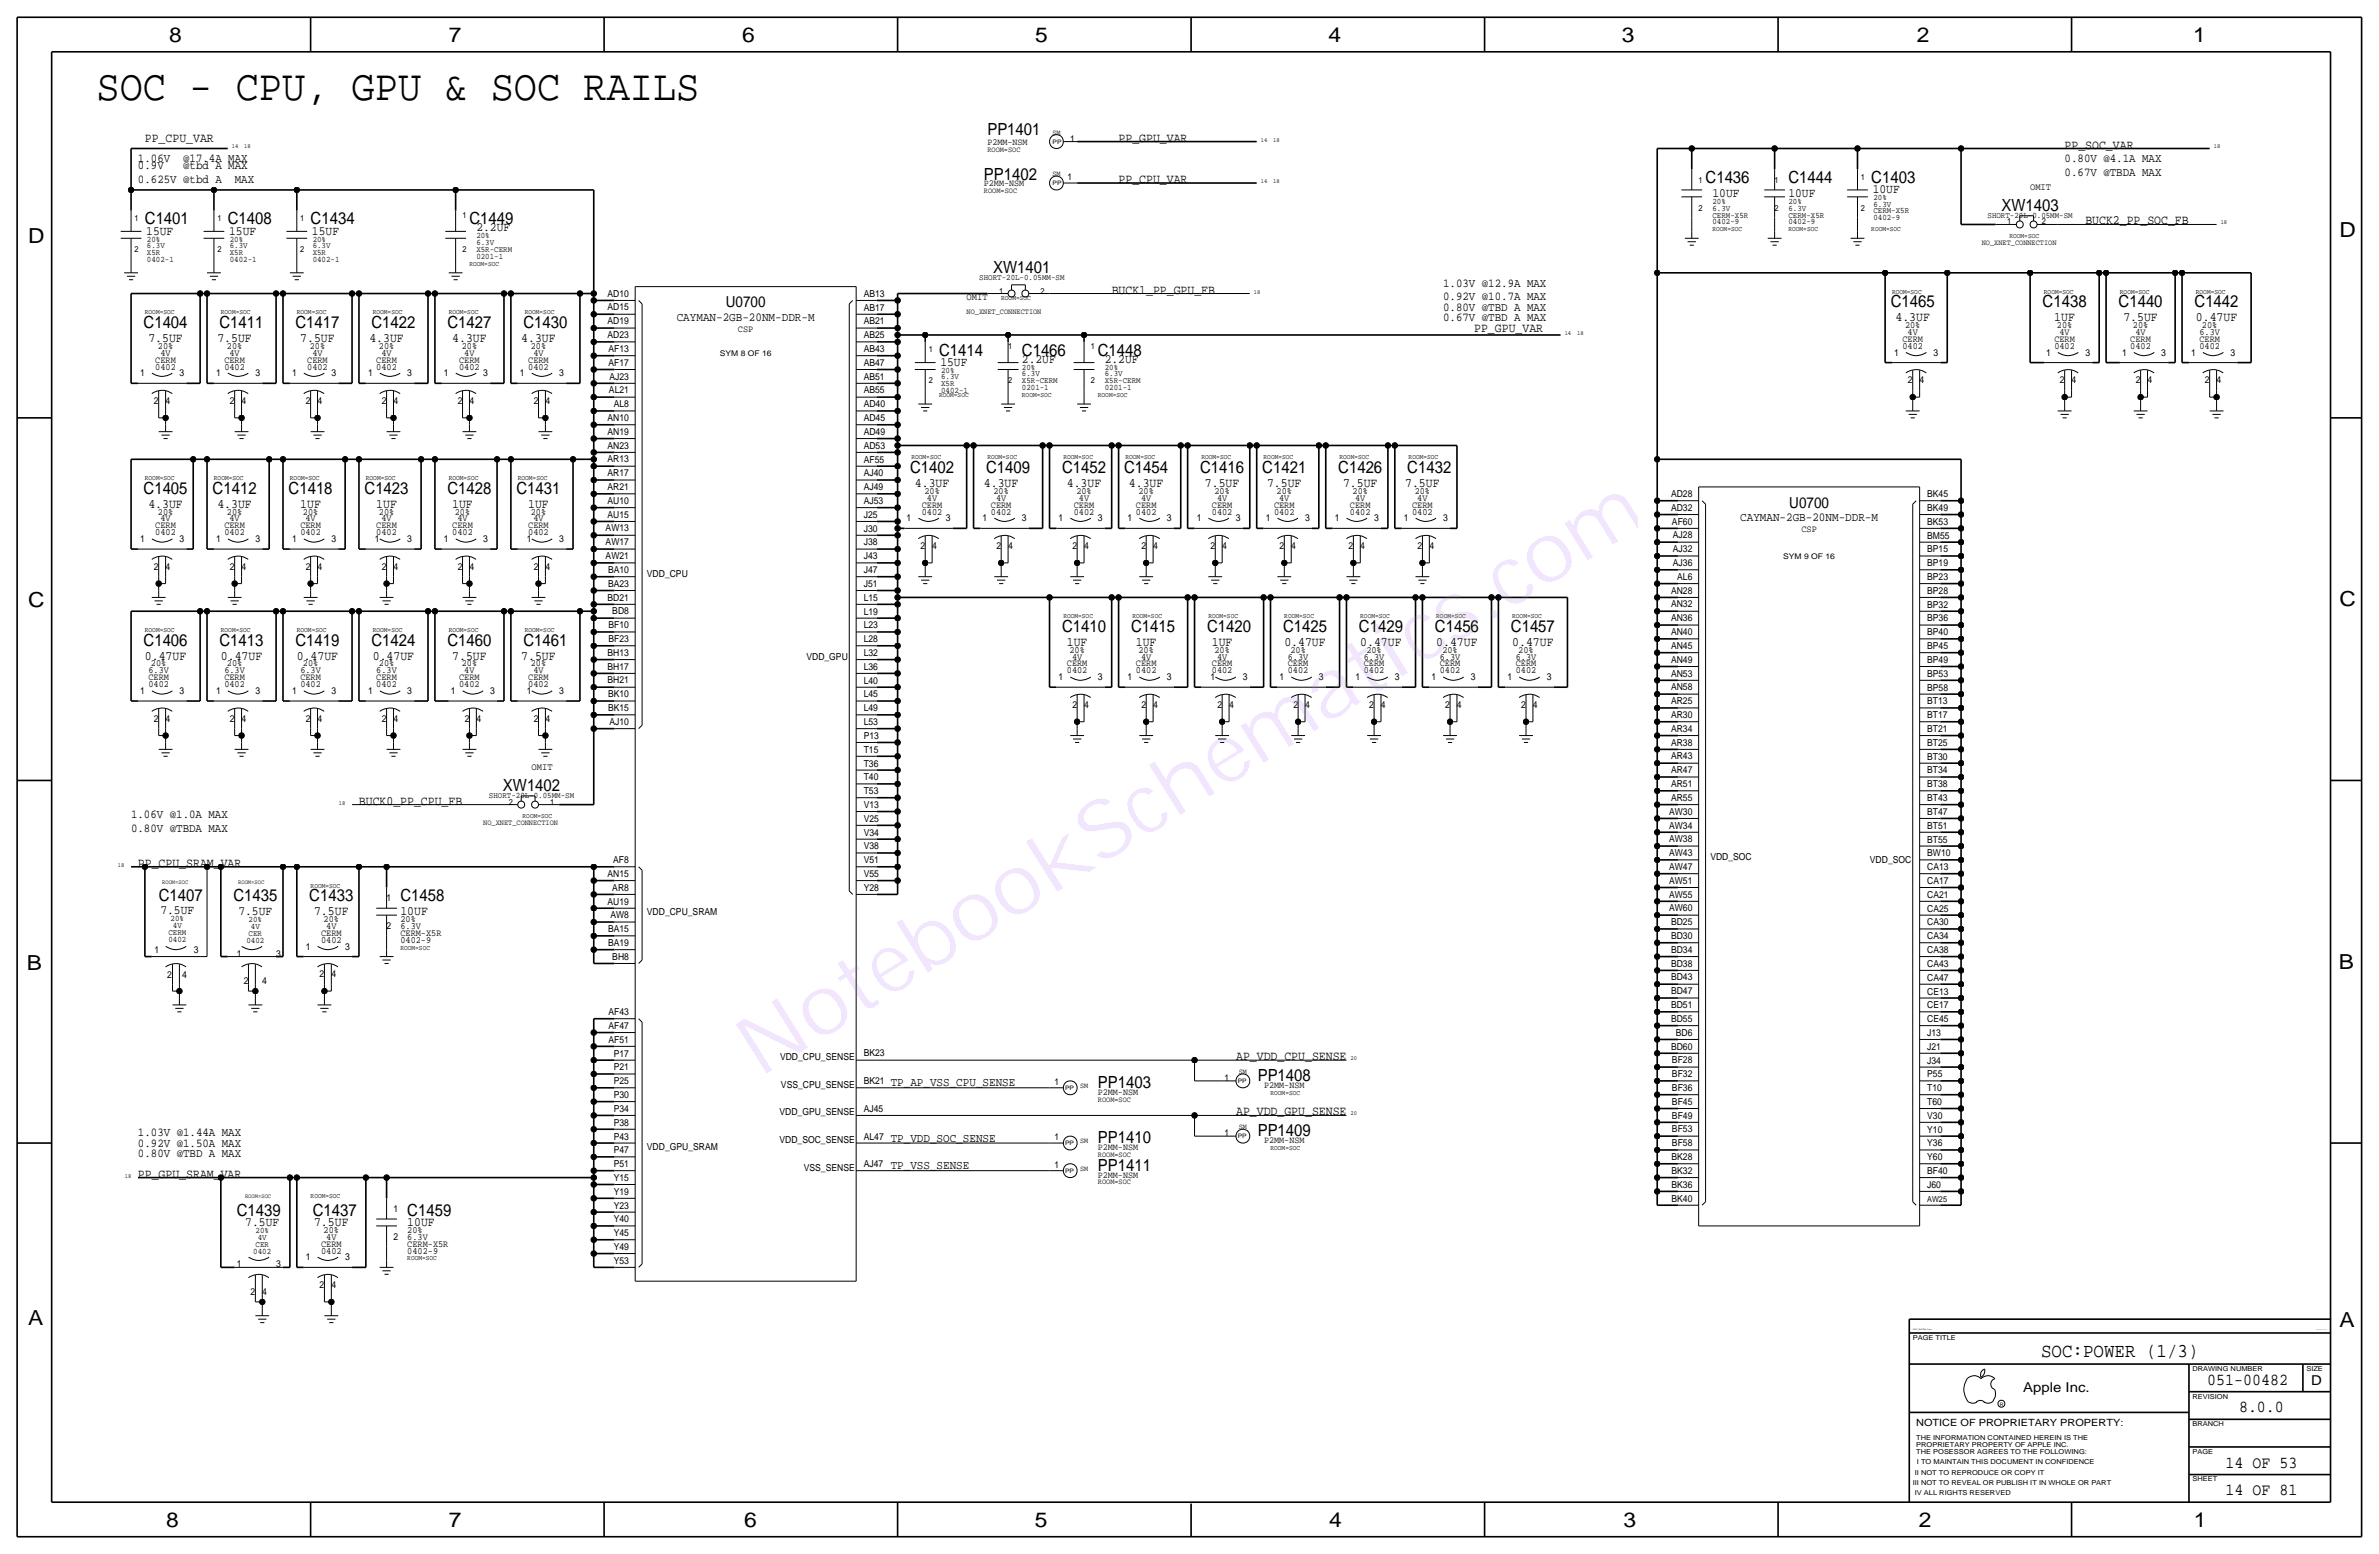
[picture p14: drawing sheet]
<svg xmlns="http://www.w3.org/2000/svg" width="875mm" height="572mm" viewBox="0 0 875 572" stroke-linecap="round" stroke-linejoin="round" font-family="sans-serif">
<defs><g id="words">
<text font-size="30.2" fill="#9f40ff" x="279.3" y="396.5" transform="rotate(-32 279.3 396.5)">NotebookSchematics.com</text>
<text font-size="15.9" x="35.5" y="36.8">SOC - CPU, GPU &amp; SOC RAILS</text>
<g font-size="7.6">
<text x="62.2" y="15.5">8</text>
<text x="165" y="15.5">7</text>
<text x="273" y="15.5">6</text>
<text x="380.7" y="15.5">5</text>
<text x="488.6" y="15.5">4</text>
<text x="596.6" y="15.5">3</text>
<text x="705.1" y="15.5">2</text>
<text x="806.7" y="15.5">1</text>
<text x="10.4" y="89.4">D</text>
<text x="860.5" y="87.1">D</text>
<text x="10.4" y="223.3">C</text>
<text x="860.5" y="222.8">C</text>
<text x="9.8" y="356.6">B</text>
<text x="860.3" y="356.4">B</text>
<text x="10.4" y="487.4">A</text>
<text x="860.5" y="488.2">A</text>
<text x="61.2" y="561.6">8</text>
<text x="165" y="561.6">7</text>
<text x="273.8" y="561.6">6</text>
<text x="380.7" y="561.6">5</text>
<text x="488.9" y="561.6">4</text>
<text x="597.1" y="561.6">3</text>
<text x="705.8" y="561.6">2</text>
<text x="806.9" y="561.6">1</text>
</g>
<text font-size="7.2" x="750.8" y="499.1">SOC:POWER (1/3)</text>
<g font-size="6.2">
<text x="363.2" y="49.5">PP1401</text>
<text x="361.9" y="66">PP1402</text>
<text x="627.3" y="67.3">C1436</text>
<text x="657.8" y="67.3">C1444</text>
<text x="688.3" y="67.3">C1403</text>
<text x="736.2" y="77.5">XW1403</text>
<text x="53.3" y="82.5">C1401</text>
<text x="83.8" y="82.5">C1408</text>
<text x="114.2" y="82.5">C1434</text>
<text x="172.7" y="82.5">C1449</text>
<text x="365.3" y="100.3">XW1401</text>
<text x="695.4" y="113">C1465</text>
<text x="751.3" y="113">C1438</text>
<text x="779.3" y="113">C1440</text>
<text x="807.2" y="113">C1442</text>
<text x="52.8" y="120.7">C1404</text>
<text x="80.7" y="120.7">C1411</text>
<text x="108.7" y="120.7">C1417</text>
<text x="136.6" y="120.7">C1422</text>
<text x="164.6" y="120.7">C1427</text>
<text x="192.5" y="120.7">C1430</text>
<text x="345.4" y="130.8">C1414</text>
<text x="375.9" y="130.8">C1466</text>
<text x="403.8" y="130.8">C1448</text>
<text x="334.7" y="174">C1402</text>
<text x="362.7" y="174">C1409</text>
<text x="390.6" y="174">C1452</text>
<text x="413.5" y="174">C1454</text>
<text x="441.4" y="174">C1416</text>
<text x="464.3" y="174">C1421</text>
<text x="492.2" y="174">C1426</text>
<text x="517.6" y="174">C1432</text>
<text x="52.8" y="181.6">C1405</text>
<text x="78.2" y="181.6">C1412</text>
<text x="106.1" y="181.6">C1418</text>
<text x="134.1" y="181.6">C1423</text>
<text x="164.6" y="181.6">C1428</text>
<text x="190" y="181.6">C1431</text>
<text x="390.6" y="232.4">C1410</text>
<text x="416" y="232.4">C1415</text>
<text x="444" y="232.4">C1420</text>
<text x="471.9" y="232.4">C1425</text>
<text x="499.8" y="232.4">C1429</text>
<text x="527.8" y="232.4">C1456</text>
<text x="555.7" y="232.4">C1457</text>
<text x="52.8" y="237.5">C1406</text>
<text x="80.7" y="237.5">C1413</text>
<text x="108.7" y="237.5">C1419</text>
<text x="136.6" y="237.5">C1424</text>
<text x="164.6" y="237.5">C1460</text>
<text x="192.5" y="237.5">C1461</text>
<text x="185" y="290.8">XW1402</text>
<text x="58.4" y="331.2">C1407</text>
<text x="85.8" y="331.5">C1435</text>
<text x="113.8" y="331.5">C1433</text>
<text x="147.3" y="331.5">C1458</text>
<text x="403.8" y="400">PP1403</text>
<text x="462.6" y="397.5">PP1408</text>
<text x="462.6" y="417.8">PP1409</text>
<text x="403.8" y="420.4">PP1410</text>
<text x="403.8" y="430.5">PP1411</text>
<text x="87.1" y="447">C1439</text>
<text x="115" y="447">C1437</text>
<text x="149.8" y="447">C1459</text>
<text x="811.9" y="509.3">051-00482</text>
<text x="823.6" y="519.4">8.0.0</text>
<text x="818.6" y="539.7">14 OF 53</text>
<text x="818.6" y="549.9">14 OF 81</text>
</g>
<g font-size="5.6">
<text x="267" y="113">U0700</text>
<text x="658.1" y="186.7">U0700</text>
</g>
<g font-size="5">
<text x="850.1" y="509.3">D</text>
<text x="744.2" y="511.8">Apple Inc.</text>
</g>
<g font-size="4.7">
<text x="53.3" y="52.1">PP_CPU_VAR</text>
<text x="411.4" y="52.1">PP_GPU_VAR</text>
<text x="759.4" y="54.6">PP_SOC_VAR</text>
<text x="411.4" y="67.3">PP_CPU_VAR</text>
<text x="688.8" y="71.1">10UF</text>
<text x="629.9" y="72.4">10UF</text>
<text x="657.8" y="72.4">10UF</text>
<text x="767" y="82.5">BUCK2_PP_SOC_FB</text>
<text x="53.8" y="86.4">15UF</text>
<text x="84.3" y="86.4">15UF</text>
<text x="114.8" y="86.4">15UF</text>
<text x="175.2" y="85.1">2.2UF</text>
<text x="408.9" y="108">BUCK1_PP_GPU_FB</text>
<text x="697.2" y="118.1">4.3UF</text>
<text x="755.6" y="118.1">1UF</text>
<text x="781" y="118.1">7.5UF</text>
<text x="807.7" y="118.1">0.47UF</text>
<text x="54.6" y="125.7">7.5UF</text>
<text x="80" y="125.7">7.5UF</text>
<text x="110.5" y="125.7">7.5UF</text>
<text x="135.9" y="125.7">4.3UF</text>
<text x="166.3" y="125.7">4.3UF</text>
<text x="191.7" y="125.7">4.3UF</text>
<text x="542.2" y="121.9">PP_GPU_VAR</text>
<text x="345.9" y="134.6">15UF</text>
<text x="375.9" y="133.3">2.2UF</text>
<text x="406.3" y="133.3">2.2UF</text>
<text x="336.5" y="179.1">4.3UF</text>
<text x="361.9" y="179.1">4.3UF</text>
<text x="392.4" y="179.1">4.3UF</text>
<text x="415.3" y="179.1">4.3UF</text>
<text x="443.2" y="179.1">7.5UF</text>
<text x="466.1" y="179.1">7.5UF</text>
<text x="494" y="179.1">7.5UF</text>
<text x="516.9" y="179.1">7.5UF</text>
<text x="54.6" y="186.7">4.3UF</text>
<text x="80" y="186.7">4.3UF</text>
<text x="110.4" y="186.7">1UF</text>
<text x="138.4" y="186.7">1UF</text>
<text x="166.3" y="186.7">1UF</text>
<text x="194.3" y="186.7">1UF</text>
<text x="392.4" y="237.5">1UF</text>
<text x="417.8" y="237.5">1UF</text>
<text x="445.7" y="237.5">1UF</text>
<text x="472.4" y="237.5">0.47UF</text>
<text x="500.3" y="237.5">0.47UF</text>
<text x="528.3" y="237.5">0.47UF</text>
<text x="556.2" y="237.5">0.47UF</text>
<text x="53.3" y="242.6">0.47UF</text>
<text x="81.2" y="242.6">0.47UF</text>
<text x="109.2" y="242.6">0.47UF</text>
<text x="137.1" y="242.6">0.47UF</text>
<text x="166.3" y="242.6">7.5UF</text>
<text x="191.7" y="242.6">7.5UF</text>
<text x="132" y="295.9">BUCK0_PP_CPU_FB</text>
<text x="50.8" y="318.8">PP_CPU_SRAM_VAR</text>
<text x="59" y="336.3">7.5UF</text>
<text x="87.7" y="336.5">7.5UF</text>
<text x="115.5" y="336.6">7.5UF</text>
<text x="147.3" y="336.6">10UF</text>
<text x="454.7" y="389.9">AP_VDD_CPU_SENSE</text>
<text x="454.7" y="410.2">AP_VDD_GPU_SENSE</text>
<text x="50.8" y="433.1">PP_GPU_SRAM_VAR</text>
<text x="90.2" y="450.9">7.5UF</text>
<text x="115.5" y="450.9">7.5UF</text>
<text x="149.8" y="450.9">10UF</text>
</g>
<g font-size="4.5">
<text x="248.9" y="118.1">CAYMAN-2GB-20NM-DDR-M</text>
<text x="640.1" y="191.8">CAYMAN-2GB-20NM-DDR-M</text>
<text x="327.6" y="399.5">TP_AP_VSS_CPU_SENSE</text>
<text x="327.6" y="419.9">TP_VDD_SOC_SENSE</text>
<text x="327.6" y="430">TP_VSS_SENSE</text>
</g>
<g font-size="4.4">
<text x="50.7" y="59.7">1.06V</text>
<text x="67.4" y="59.7">@17.4A MAX</text>
<text x="759.4" y="59.7">0.80V @4.1A MAX</text>
<text x="50.7" y="62.2">0.9V</text>
<text x="67.4" y="62.2">@tbd A MAX</text>
<text x="759.4" y="64.8">0.67V @TBDA MAX</text>
<text x="50.7" y="67.3">0.625V @tbd A</text>
<text x="86.4" y="67.3">MAX</text>
<text x="530.8" y="105.4">1.03V @12.9A MAX</text>
<text x="530.8" y="110.5">0.92V @10.7A MAX</text>
<text x="530.8" y="114.3">0.80V @TBD A MAX</text>
<text x="530.8" y="118.1">0.67V @TBD A MAX</text>
<text x="48.2" y="301">1.06V @1.0A MAX</text>
<text x="48.2" y="306.1">0.80V @TBDA MAX</text>
<text x="50.7" y="417.8">1.03V @1.44A MAX</text>
<text x="50.7" y="421.6">0.92V @1.50A MAX</text>
<text x="50.7" y="425.5">0.80V @TBD A MAX</text>
</g>
<text font-size="3.7" x="704.8" y="524.5">NOTICE OF PROPRIETARY PROPERTY:</text>
<g font-size="3.6">
<text x="746.7" y="69.8">OMIT</text>
<text x="355.5" y="110.5">OMIT</text>
<text x="195.5" y="283.2">OMIT</text>
</g>
<g font-size="3.5">
<text x="363.2" y="53.3">P2MM-NSM</text>
<text x="393.6" y="52.1">1</text>
<text x="361.9" y="68.6">P2MM-NSM</text>
<text x="392.6" y="66.3">1</text>
<text x="223.5" y="109.1">AD10</text>
<text x="317.7" y="109.1">AB13</text>
<text x="223.5" y="119.2">AD19</text>
<text x="223.5" y="114.2">AD15</text>
<text x="317.7" y="119.3">AB21</text>
<text x="317.7" y="114.2">AB17</text>
<text x="223.5" y="124.3">AD23</text>
<text x="271.4" y="121.9">CSP</text>
<text x="317.7" y="124.4">AB25</text>
<text x="699.7" y="125.7">CERM</text>
<text x="700.7" y="120.7">20%</text>
<text x="701.6" y="123.2">4V</text>
<text x="755.6" y="125.7">CERM</text>
<text x="756.6" y="120.6">20%</text>
<text x="757.5" y="123.2">4V</text>
<text x="783.6" y="125.7">CERM</text>
<text x="784.5" y="120.7">20%</text>
<text x="785.5" y="123.2">4V</text>
<text x="809" y="123.2">6.3V</text>
<text x="809" y="125.7">CERM</text>
<text x="809.9" y="120.7">20%</text>
<text x="58.1" y="128.3">20%</text>
<text x="59" y="130.8">4V</text>
<text x="83.5" y="128.3">20%</text>
<text x="84.4" y="130.8">4V</text>
<text x="114" y="128.3">20%</text>
<text x="114.9" y="130.8">4V</text>
<text x="139.4" y="128.3">20%</text>
<text x="140.3" y="130.8">4V</text>
<text x="169.8" y="128.3">20%</text>
<text x="170.8" y="130.8">4V</text>
<text x="195.2" y="128.3">20%</text>
<text x="196.2" y="130.8">4V</text>
<text x="223.8" y="129.4">AF13</text>
<text x="317.7" y="129.5">AB43</text>
<text x="696.7" y="130.8">1</text>
<text x="699.7" y="128.3">0402</text>
<text x="711.1" y="130.8">3</text>
<text x="752.6" y="130.8">1</text>
<text x="755.6" y="128.3">0402</text>
<text x="767" y="130.8">3</text>
<text x="780.5" y="130.8">1</text>
<text x="783.6" y="128.3">0402</text>
<text x="795" y="130.8">3</text>
<text x="805.9" y="130.8">1</text>
<text x="809" y="128.3">0402</text>
<text x="820.4" y="130.8">3</text>
<text x="57.1" y="133.4">CERM</text>
<text x="57.1" y="135.9">0402</text>
<text x="82.5" y="133.4">CERM</text>
<text x="82.5" y="135.9">0402</text>
<text x="113" y="135.9">0402</text>
<text x="113" y="133.4">CERM</text>
<text x="138.4" y="135.9">0402</text>
<text x="138.4" y="133.4">CERM</text>
<text x="168.9" y="135.9">0402</text>
<text x="168.9" y="133.4">CERM</text>
<text x="194.3" y="133.4">CERM</text>
<text x="194.3" y="135.9">0402</text>
<text x="223.8" y="134.5">AF17</text>
<text x="317.7" y="134.5">AB47</text>
<text x="51.5" y="138.4">1</text>
<text x="66" y="138.4">3</text>
<text x="79.5" y="138.4">1</text>
<text x="93.9" y="138.4">3</text>
<text x="107.4" y="138.4">1</text>
<text x="121.9" y="138.4">3</text>
<text x="135.4" y="138.4">1</text>
<text x="149.8" y="138.4">3</text>
<text x="163.3" y="138.4">1</text>
<text x="177.7" y="138.4">3</text>
<text x="191.2" y="138.4">1</text>
<text x="205.7" y="138.4">3</text>
<text x="224.2" y="139.6">AJ23</text>
<text x="317.7" y="139.6">AB51</text>
<text x="701.8" y="141">2</text>
<text x="706.1" y="141">4</text>
<text x="757.7" y="141">2</text>
<text x="761.9" y="141">4</text>
<text x="785.6" y="141">2</text>
<text x="789.9" y="141">4</text>
<text x="811" y="141">2</text>
<text x="815.3" y="141">4</text>
<text x="56.6" y="148.6">2</text>
<text x="60.9" y="148.6">4</text>
<text x="84.6" y="148.6">2</text>
<text x="88.8" y="148.6">4</text>
<text x="112.5" y="148.6">2</text>
<text x="116.8" y="148.6">4</text>
<text x="140.4" y="148.6">2</text>
<text x="144.7" y="148.6">4</text>
<text x="168.4" y="148.6">2</text>
<text x="172.7" y="148.6">4</text>
<text x="196.3" y="148.6">2</text>
<text x="200.6" y="148.6">4</text>
<text x="224" y="144.6">AL21</text>
<text x="225.7" y="149.7">AL8</text>
<text x="317.7" y="149.8">AD40</text>
<text x="317.7" y="144.7">AB55</text>
<text x="223.5" y="154.8">AN10</text>
<text x="317.7" y="154.9">AD45</text>
<text x="223.5" y="159.9">AN19</text>
<text x="317.7" y="159.9">AD49</text>
<text x="223.5" y="165">AN23</text>
<text x="317.7" y="165">AD53</text>
<text x="223.5" y="170.1">AR13</text>
<text x="317.7" y="170.1">AF55</text>
<text x="223.5" y="175.1">AR17</text>
<text x="317.7" y="175.2">AJ40</text>
<text x="223.5" y="185.3">AU10</text>
<text x="223.5" y="180.2">AR21</text>
<text x="317.7" y="185.4">AJ53</text>
<text x="317.7" y="180.3">AJ49</text>
<text x="340" y="181.6">20%</text>
<text x="341" y="184.2">4V</text>
<text x="365.4" y="181.6">20%</text>
<text x="366.4" y="184.2">4V</text>
<text x="395.9" y="181.6">20%</text>
<text x="396.8" y="184.2">4V</text>
<text x="418.8" y="181.6">20%</text>
<text x="419.7" y="184.2">4V</text>
<text x="446.7" y="181.6">20%</text>
<text x="447.6" y="184.2">4V</text>
<text x="469.6" y="181.6">20%</text>
<text x="470.5" y="184.2">4V</text>
<text x="497.5" y="181.6">20%</text>
<text x="498.4" y="184.2">4V</text>
<text x="520.4" y="181.6">20%</text>
<text x="521.3" y="184.2">4V</text>
<text x="614.6" y="182.7">AD28</text>
<text x="708.9" y="182.8">BK45</text>
<text x="58.1" y="189.2">20%</text>
<text x="59" y="191.8">4V</text>
<text x="83.5" y="189.2">20%</text>
<text x="84.4" y="191.8">4V</text>
<text x="111.4" y="189.2">20%</text>
<text x="112.4" y="191.8">4V</text>
<text x="139.4" y="189.2">20%</text>
<text x="140.3" y="191.8">4V</text>
<text x="167.3" y="189.2">20%</text>
<text x="168.2" y="191.8">4V</text>
<text x="195.2" y="189.2">20%</text>
<text x="196.2" y="191.8">4V</text>
<text x="223.5" y="190.4">AU15</text>
<text x="317.7" y="190.4">J25</text>
<text x="333.5" y="191.8">1</text>
<text x="339.1" y="189.2">0402</text>
<text x="339.1" y="186.7">CERM</text>
<text x="347.9" y="191.8">3</text>
<text x="361.4" y="191.8">1</text>
<text x="364.5" y="186.7">CERM</text>
<text x="364.5" y="189.2">0402</text>
<text x="375.9" y="191.8">3</text>
<text x="389.4" y="191.8">1</text>
<text x="394.9" y="186.7">CERM</text>
<text x="394.9" y="189.2">0402</text>
<text x="403.8" y="191.8">3</text>
<text x="414.8" y="191.8">1</text>
<text x="417.8" y="186.7">CERM</text>
<text x="417.8" y="189.2">0402</text>
<text x="429.2" y="191.8">3</text>
<text x="440.2" y="191.8">1</text>
<text x="445.7" y="189.2">0402</text>
<text x="445.7" y="186.7">CERM</text>
<text x="454.6" y="191.8">3</text>
<text x="465.6" y="191.8">1</text>
<text x="468.6" y="189.2">0402</text>
<text x="468.6" y="186.7">CERM</text>
<text x="480" y="191.8">3</text>
<text x="491" y="191.8">1</text>
<text x="496.5" y="189.2">0402</text>
<text x="496.5" y="186.7">CERM</text>
<text x="505.4" y="191.8">3</text>
<text x="516.4" y="191.8">1</text>
<text x="519.4" y="186.7">CERM</text>
<text x="519.4" y="189.2">0402</text>
<text x="530.8" y="191.8">3</text>
<text x="614.6" y="187.8">AD32</text>
<text x="708.9" y="187.9">BK49</text>
<text x="57.1" y="196.9">0402</text>
<text x="57.1" y="194.3">CERM</text>
<text x="82.5" y="196.9">0402</text>
<text x="82.5" y="194.3">CERM</text>
<text x="110.5" y="196.9">0402</text>
<text x="110.5" y="194.3">CERM</text>
<text x="138.4" y="194.3">CERM</text>
<text x="138.4" y="196.9">0402</text>
<text x="166.3" y="196.9">0402</text>
<text x="166.3" y="194.3">CERM</text>
<text x="194.3" y="196.9">0402</text>
<text x="194.3" y="194.3">CERM</text>
<text x="222.8" y="195.5">AW13</text>
<text x="317.7" y="195.5">J30</text>
<text x="615" y="192.9">AF60</text>
<text x="615.3" y="198">AJ28</text>
<text x="662.6" y="195.6">CSP</text>
<text x="708.9" y="193">BK53</text>
<text x="51.5" y="199.4">1</text>
<text x="66" y="199.4">3</text>
<text x="79.5" y="199.4">1</text>
<text x="93.9" y="199.4">3</text>
<text x="107.4" y="199.4">1</text>
<text x="121.9" y="199.4">3</text>
<text x="137.9" y="199.4">1</text>
<text x="149.8" y="199.4">3</text>
<text x="163.3" y="199.4">1</text>
<text x="177.7" y="199.4">3</text>
<text x="193.8" y="199.4">1</text>
<text x="205.7" y="199.4">3</text>
<text x="222.8" y="200.5">AW17</text>
<text x="317.7" y="200.6">J38</text>
<text x="338.6" y="201.9">2</text>
<text x="342.8" y="201.9">4</text>
<text x="366.5" y="201.9">2</text>
<text x="370.8" y="201.9">4</text>
<text x="394.4" y="201.9">2</text>
<text x="398.7" y="201.9">4</text>
<text x="419.8" y="201.9">2</text>
<text x="424.1" y="201.9">4</text>
<text x="445.2" y="201.9">2</text>
<text x="449.5" y="201.9">4</text>
<text x="470.6" y="201.9">2</text>
<text x="474.9" y="201.9">4</text>
<text x="496" y="201.9">2</text>
<text x="500.3" y="201.9">4</text>
<text x="521.4" y="201.9">2</text>
<text x="525.7" y="201.9">4</text>
<text x="615.3" y="203.1">AJ32</text>
<text x="708.9" y="203.1">BP15</text>
<text x="708.9" y="198.1">BM55</text>
<text x="56.6" y="209.5">2</text>
<text x="60.9" y="209.5">4</text>
<text x="84.6" y="209.5">2</text>
<text x="88.8" y="209.5">4</text>
<text x="112.5" y="209.5">2</text>
<text x="116.8" y="209.5">4</text>
<text x="140.4" y="209.5">2</text>
<text x="144.7" y="209.5">4</text>
<text x="168.4" y="209.5">2</text>
<text x="172.7" y="209.5">4</text>
<text x="196.3" y="209.5">2</text>
<text x="200.6" y="209.5">4</text>
<text x="222.8" y="205.6">AW21</text>
<text x="317.7" y="205.7">J43</text>
<text x="615.3" y="208.1">AJ36</text>
<text x="708.9" y="208.2">BP19</text>
<text x="223.6" y="215.8">BA23</text>
<text x="223.6" y="210.7">BA10</text>
<text x="237.9" y="212.1">VDD_CPU</text>
<text x="317.7" y="215.8">J51</text>
<text x="317.7" y="210.8">J47</text>
<text x="616.9" y="213.2">AL6</text>
<text x="708.9" y="213.3">BP23</text>
<text x="223.5" y="220.9">BD21</text>
<text x="317.7" y="220.9">L15</text>
<text x="614.6" y="218.3">AN28</text>
<text x="708.9" y="218.4">BP28</text>
<text x="225.2" y="225.9">BD8</text>
<text x="317.7" y="226">L19</text>
<text x="614.6" y="223.4">AN32</text>
<text x="708.9" y="223.5">BP32</text>
<text x="223.8" y="231">BF10</text>
<text x="317.7" y="231.1">L23</text>
<text x="614.6" y="233.6">AN40</text>
<text x="614.6" y="228.5">AN36</text>
<text x="708.9" y="233.6">BP40</text>
<text x="708.9" y="228.5">BP36</text>
<text x="223.8" y="236.1">BF23</text>
<text x="317.7" y="236.2">L28</text>
<text x="614.6" y="238.6">AN45</text>
<text x="708.9" y="238.7">BP45</text>
<text x="55.5" y="245.1">20%</text>
<text x="83.5" y="245.1">20%</text>
<text x="111.4" y="245.1">20%</text>
<text x="139.4" y="245.1">20%</text>
<text x="169.8" y="245.1">20%</text>
<text x="195.2" y="245.1">20%</text>
<text x="223.5" y="241.2">BH13</text>
<text x="296.6" y="242.6">VDD_GPU</text>
<text x="317.7" y="241.2">L32</text>
<text x="392.4" y="245.1">CERM</text>
<text x="393.4" y="240">20%</text>
<text x="394.3" y="242.6">4V</text>
<text x="417.8" y="245.1">CERM</text>
<text x="418.8" y="240">20%</text>
<text x="419.7" y="242.6">4V</text>
<text x="445.7" y="245.1">CERM</text>
<text x="446.7" y="240">20%</text>
<text x="447.6" y="242.6">4V</text>
<text x="473.7" y="242.6">6.3V</text>
<text x="473.7" y="245.1">CERM</text>
<text x="474.6" y="240">20%</text>
<text x="501.6" y="242.6">6.3V</text>
<text x="501.6" y="245.1">CERM</text>
<text x="502.6" y="240">20%</text>
<text x="529.6" y="242.6">6.3V</text>
<text x="529.6" y="245.1">CERM</text>
<text x="530.5" y="240">20%</text>
<text x="557.5" y="242.6">6.3V</text>
<text x="557.5" y="245.1">CERM</text>
<text x="558.5" y="240">20%</text>
<text x="614.6" y="243.7">AN49</text>
<text x="708.9" y="243.8">BP49</text>
<text x="54.6" y="247.6">6.3V</text>
<text x="54.6" y="250.2">CERM</text>
<text x="82.5" y="247.6">6.3V</text>
<text x="82.5" y="250.2">CERM</text>
<text x="110.5" y="247.6">6.3V</text>
<text x="110.5" y="250.2">CERM</text>
<text x="138.4" y="247.6">6.3V</text>
<text x="138.4" y="250.2">CERM</text>
<text x="168.9" y="250.2">CERM</text>
<text x="170.8" y="247.6">4V</text>
<text x="194.3" y="250.2">CERM</text>
<text x="196.2" y="247.6">4V</text>
<text x="223.5" y="251.4">BH21</text>
<text x="223.5" y="246.3">BH17</text>
<text x="317.7" y="251.4">L40</text>
<text x="317.7" y="246.3">L36</text>
<text x="389.4" y="250.2">1</text>
<text x="392.4" y="247.7">0402</text>
<text x="403.8" y="250.2">3</text>
<text x="414.8" y="250.2">1</text>
<text x="417.8" y="247.6">0402</text>
<text x="429.2" y="250.2">3</text>
<text x="445.2" y="250.2">1</text>
<text x="445.7" y="247.6">0402</text>
<text x="457.2" y="250.2">3</text>
<text x="470.6" y="250.2">1</text>
<text x="473.7" y="247.6">0402</text>
<text x="485.1" y="250.2">3</text>
<text x="498.6" y="250.2">1</text>
<text x="501.6" y="247.6">0402</text>
<text x="513" y="250.2">3</text>
<text x="526.5" y="250.2">1</text>
<text x="529.6" y="247.7">0402</text>
<text x="541" y="250.2">3</text>
<text x="554.5" y="250.2">1</text>
<text x="557.5" y="247.6">0402</text>
<text x="568.9" y="250.2">3</text>
<text x="614.6" y="248.8">AN53</text>
<text x="708.9" y="248.9">BP53</text>
<text x="51.5" y="255.3">1</text>
<text x="54.6" y="252.7">0402</text>
<text x="66" y="255.3">3</text>
<text x="79.5" y="255.3">1</text>
<text x="82.5" y="252.7">0402</text>
<text x="93.9" y="255.3">3</text>
<text x="107.4" y="255.3">1</text>
<text x="110.5" y="252.7">0402</text>
<text x="121.9" y="255.3">3</text>
<text x="135.4" y="255.3">1</text>
<text x="138.4" y="252.7">0402</text>
<text x="149.8" y="255.3">3</text>
<text x="165.8" y="255.3">1</text>
<text x="168.9" y="252.7">0402</text>
<text x="180.3" y="255.3">3</text>
<text x="193.8" y="255.3">1</text>
<text x="194.3" y="252.7">0402</text>
<text x="205.7" y="255.3">3</text>
<text x="223.6" y="256.4">BK10</text>
<text x="317.7" y="256.5">L45</text>
<text x="614.6" y="253.9">AN58</text>
<text x="708.9" y="254">BP58</text>
<text x="223.6" y="261.5">BK15</text>
<text x="317.7" y="261.6">L49</text>
<text x="394.4" y="260.3">2</text>
<text x="398.7" y="260.3">4</text>
<text x="419.8" y="260.3">2</text>
<text x="424.1" y="260.3">4</text>
<text x="447.8" y="260.3">2</text>
<text x="452.1" y="260.3">4</text>
<text x="475.7" y="260.3">2</text>
<text x="480" y="260.3">4</text>
<text x="503.7" y="260.3">2</text>
<text x="507.9" y="260.3">4</text>
<text x="531.6" y="260.3">2</text>
<text x="535.9" y="260.3">4</text>
<text x="559.5" y="260.3">2</text>
<text x="563.8" y="260.3">4</text>
<text x="614.6" y="259">AR25</text>
<text x="708.9" y="259">BT13</text>
<text x="56.6" y="265.4">2</text>
<text x="60.9" y="265.4">4</text>
<text x="84.6" y="265.4">2</text>
<text x="88.8" y="265.4">4</text>
<text x="112.5" y="265.4">2</text>
<text x="116.8" y="265.4">4</text>
<text x="140.4" y="265.4">2</text>
<text x="144.7" y="265.4">4</text>
<text x="170.9" y="265.4">2</text>
<text x="175.2" y="265.4">4</text>
<text x="196.3" y="265.4">2</text>
<text x="200.6" y="265.4">4</text>
<text x="224.2" y="266.6">AJ10</text>
<text x="317.7" y="266.7">L53</text>
<text x="614.6" y="269.1">AR34</text>
<text x="614.6" y="264">AR30</text>
<text x="708.9" y="269.2">BT21</text>
<text x="708.9" y="264.1">BT17</text>
<text x="317.7" y="271.7">P13</text>
<text x="614.6" y="274.2">AR38</text>
<text x="708.9" y="274.3">BT25</text>
<text x="317.7" y="281.9">T36</text>
<text x="317.7" y="276.8">T15</text>
<text x="614.6" y="279.3">AR43</text>
<text x="708.9" y="279.4">BT30</text>
<text x="317.7" y="287">T40</text>
<text x="614.6" y="284.4">AR47</text>
<text x="708.9" y="284.4">BT34</text>
<text x="317.7" y="292.1">T53</text>
<text x="614.6" y="289.4">AR51</text>
<text x="708.9" y="289.5">BT38</text>
<text x="317.7" y="297.1">V13</text>
<text x="613.9" y="299.6">AW30</text>
<text x="614.6" y="294.5">AR55</text>
<text x="708.9" y="299.7">BT47</text>
<text x="708.9" y="294.6">BT43</text>
<text x="317.7" y="302.2">V25</text>
<text x="613.9" y="304.7">AW34</text>
<text x="708.9" y="304.8">BT51</text>
<text x="317.7" y="307.3">V34</text>
<text x="613.9" y="309.8">AW38</text>
<text x="708.9" y="309.8">BT55</text>
<text x="225.6" y="317.4">AF8</text>
<text x="317.7" y="317.5">V51</text>
<text x="317.7" y="312.4">V38</text>
<text x="613.9" y="314.9">AW43</text>
<text x="629.1" y="316.2">VDD_SOC</text>
<text x="687.8" y="317.5">VDD_SOC</text>
<text x="708.9" y="314.9">BW10</text>
<text x="223.5" y="322.5">AN15</text>
<text x="317.7" y="322.5">V55</text>
<text x="613.9" y="319.9">AW47</text>
<text x="708.9" y="320">CA13</text>
<text x="225.2" y="327.6">AR8</text>
<text x="317.7" y="327.6">Y28</text>
<text x="613.9" y="325">AW51</text>
<text x="708.9" y="325.1">CA17</text>
<text x="142.2" y="331.5">1</text>
<text x="223.5" y="332.6">AU19</text>
<text x="613.9" y="335.2">AW60</text>
<text x="613.9" y="330.1">AW55</text>
<text x="708.9" y="335.3">CA25</text>
<text x="708.9" y="330.2">CA21</text>
<text x="119" y="339.1">20%</text>
<text x="120" y="341.6">4V</text>
<text x="142.2" y="341.6">2</text>
<text x="147.3" y="341.6">6.3V</text>
<text x="147.3" y="339.1">20%</text>
<text x="224.5" y="337.7">AW8</text>
<text x="237.9" y="336.6">VDD_CPU_SRAM</text>
<text x="614.6" y="340.3">BD25</text>
<text x="708.9" y="340.3">CA30</text>
<text x="118.1" y="344.2">CERM</text>
<text x="118.1" y="346.7">0402</text>
<text x="147.3" y="346.7">0402-9</text>
<text x="147.3" y="344.2">CERM-X5R</text>
<text x="223.6" y="347.9">BA19</text>
<text x="223.6" y="342.8">BA15</text>
<text x="614.6" y="345.3">BD30</text>
<text x="708.9" y="345.4">CA34</text>
<text x="56.9" y="350.5">1</text>
<text x="71.3" y="350.5">3</text>
<text x="87.1" y="351.8">1</text>
<text x="101.5" y="351.8">3</text>
<text x="112.5" y="349.3">1</text>
<text x="126.9" y="349.3">3</text>
<text x="225.2" y="353">BH8</text>
<text x="614.6" y="350.4">BD34</text>
<text x="708.9" y="350.5">CA38</text>
<text x="61.4" y="359.7">2</text>
<text x="67" y="359.7">4</text>
<text x="117.6" y="359.4">2</text>
<text x="121.9" y="359.4">4</text>
<text x="614.6" y="355.5">BD38</text>
<text x="708.9" y="355.6">CA43</text>
<text x="89.6" y="361.9">2</text>
<text x="96.5" y="361.9">4</text>
<text x="614.6" y="365.7">BD47</text>
<text x="614.6" y="360.6">BD43</text>
<text x="708.9" y="365.7">CE13</text>
<text x="708.9" y="360.7">CA47</text>
<text x="614.6" y="370.8">BD51</text>
<text x="708.9" y="370.8">CE17</text>
<text x="223.8" y="373.4">AF43</text>
<text x="614.6" y="375.8">BD55</text>
<text x="708.9" y="375.9">CE45</text>
<text x="223.8" y="383.5">AF51</text>
<text x="223.8" y="378.4">AF47</text>
<text x="616.4" y="380.9">BD6</text>
<text x="708.9" y="381">J13</text>
<text x="225.7" y="388.6">P17</text>
<text x="286.9" y="389.9">VDD_CPU_SENSE</text>
<text x="317.7" y="388.5">BK23</text>
<text x="614.6" y="386">BD60</text>
<text x="708.9" y="386.1">J21</text>
<text x="225.7" y="393.7">P21</text>
<text x="615" y="391.1">BF28</text>
<text x="708.9" y="391.1">J34</text>
<text x="225.7" y="398.8">P25</text>
<text x="287.3" y="400.1">VSS_CPU_SENSE</text>
<text x="317.7" y="398.8">BK21</text>
<text x="387.9" y="399">1</text>
<text x="450.4" y="397.5">1</text>
<text x="465" y="400.1">P2MM-NSM</text>
<text x="615" y="401.2">BF36</text>
<text x="615" y="396.2">BF32</text>
<text x="708.9" y="401.3">T10</text>
<text x="708.9" y="396.2">P55</text>
<text x="225.7" y="403.8">P30</text>
<text x="403.8" y="402.6">P2MM-NSM</text>
<text x="615" y="406.3">BF45</text>
<text x="708.9" y="406.4">T60</text>
<text x="225.7" y="408.9">P34</text>
<text x="286.7" y="410.2">VDD_GPU_SENSE</text>
<text x="317.7" y="408.9">AJ45</text>
<text x="615" y="411.4">BF49</text>
<text x="708.9" y="411.5">V30</text>
<text x="225.7" y="419.1">P43</text>
<text x="225.7" y="414">P38</text>
<text x="317.7" y="419.1">AL47</text>
<text x="387.9" y="419.4">1</text>
<text x="450.4" y="417.8">1</text>
<text x="615" y="416.5">BF53</text>
<text x="708.9" y="416.6">Y10</text>
<text x="225.7" y="424.2">P47</text>
<text x="237.9" y="422.9">VDD_GPU_SRAM</text>
<text x="286.7" y="420.4">VDD_SOC_SENSE</text>
<text x="403.8" y="422.9">P2MM-NSM</text>
<text x="465" y="420.4">P2MM-NSM</text>
<text x="615" y="421.6">BF58</text>
<text x="708.9" y="421.6">Y36</text>
<text x="225.7" y="429.2">P51</text>
<text x="295.7" y="430.5">VSS_SENSE</text>
<text x="317.7" y="429.3">AJ47</text>
<text x="387.9" y="429.5">1</text>
<text x="614.8" y="431.7">BK32</text>
<text x="614.8" y="426.6">BK28</text>
<text x="708.9" y="431.8">BF40</text>
<text x="708.9" y="426.7">Y60</text>
<text x="225.7" y="434.3">Y15</text>
<text x="403.8" y="433.1">P2MM-NSM</text>
<text x="614.8" y="436.8">BK36</text>
<text x="708.9" y="436.9">J60</text>
<text x="225.7" y="439.4">Y19</text>
<text x="614.8" y="441.9">BK40</text>
<text x="144.7" y="445.8">1</text>
<text x="225.7" y="449.6">Y40</text>
<text x="225.7" y="444.5">Y23</text>
<text x="119" y="453.4">20%</text>
<text x="120" y="455.9">4V</text>
<text x="144.7" y="455.9">2</text>
<text x="149.8" y="455.9">6.3V</text>
<text x="149.8" y="453.4">20%</text>
<text x="225.7" y="454.7">Y45</text>
<text x="118.1" y="461">0402</text>
<text x="118.1" y="458.5">CERM</text>
<text x="149.8" y="458.5">CERM-X5R</text>
<text x="149.8" y="461">0402-9</text>
<text x="225.7" y="459.7">Y49</text>
<text x="87.1" y="466.1">1</text>
<text x="101.5" y="466.1">3</text>
<text x="112.5" y="463.6">1</text>
<text x="126.9" y="463.6">3</text>
<text x="225.7" y="464.8">Y53</text>
<text x="117.6" y="473.7">2</text>
<text x="121.9" y="473.7">4</text>
<text x="92.2" y="476.2">2</text>
<text x="96.5" y="476.2">4</text>
</g>
<g font-size="3.1">
<text x="624.8" y="67.3">1</text>
<text x="652.7" y="67.3">1</text>
<text x="684.5" y="66">1</text>
<text x="624.8" y="77.5">2</text>
<text x="629.9" y="77.5">6.3V</text>
<text x="629.9" y="74.9">20%</text>
<text x="652.7" y="77.5">2</text>
<text x="657.8" y="77.5">6.3V</text>
<text x="657.8" y="74.9">20%</text>
<text x="684.5" y="77.5">2</text>
<text x="689.1" y="75.9">6.3V</text>
<text x="689.1" y="73.7">20%</text>
<text x="49.5" y="81.3">1</text>
<text x="80" y="81.3">1</text>
<text x="110.4" y="81.3">1</text>
<text x="170.1" y="80">1</text>
<text x="629.9" y="80">CERM-X5R</text>
<text x="629.9" y="82.6">0402-9</text>
<text x="657.8" y="80">CERM-X5R</text>
<text x="657.8" y="82.6">0402-9</text>
<text x="689.1" y="78.5">CERM-X5R</text>
<text x="689.1" y="81">0402-9</text>
<text x="731" y="80">SHORT-20L-0.05MM-SM</text>
<text x="738.3" y="82.6">1</text>
<text x="751" y="82.6">2</text>
<text x="54.1" y="88.9">20%</text>
<text x="84.5" y="88.9">20%</text>
<text x="115" y="88.9">20%</text>
<text x="175.2" y="87.6">20%</text>
<text x="49.5" y="92.7">2</text>
<text x="54.1" y="91.2">6.3V</text>
<text x="54.1" y="93.7">X5R</text>
<text x="80" y="92.7">2</text>
<text x="84.5" y="93.7">X5R</text>
<text x="84.5" y="91.2">6.3V</text>
<text x="110.4" y="92.7">2</text>
<text x="115" y="93.7">X5R</text>
<text x="115" y="91.2">6.3V</text>
<text x="170.1" y="92.7">2</text>
<text x="175.2" y="95.3">0201-1</text>
<text x="175.2" y="90.2">6.3V</text>
<text x="175.2" y="92.7">X5R-CERM</text>
<text x="54.1" y="96.3">0402-1</text>
<text x="84.5" y="96.3">0402-1</text>
<text x="115" y="96.3">0402-1</text>
<text x="360.2" y="102.9">SHORT-20L-0.05MM-SM</text>
<text x="367.5" y="108">1</text>
<text x="382.7" y="108">2</text>
<text x="341.6" y="129.5">1</text>
<text x="370.8" y="128.3">1</text>
<text x="401.3" y="128.3">1</text>
<text x="346.2" y="137.2">20%</text>
<text x="375.9" y="135.9">20%</text>
<text x="406.3" y="135.9">20%</text>
<text x="341.6" y="141">2</text>
<text x="346.2" y="139.4">6.3V</text>
<text x="346.2" y="142">X5R</text>
<text x="370.8" y="141">2</text>
<text x="375.9" y="143.5">0201-1</text>
<text x="375.9" y="141">X5R-CERM</text>
<text x="375.9" y="138.4">6.3V</text>
<text x="401.3" y="141">2</text>
<text x="406.3" y="138.4">6.3V</text>
<text x="406.3" y="143.5">0201-1</text>
<text x="406.3" y="141">X5R-CERM</text>
<text x="346.2" y="144.5">0402-1</text>
<text x="179.9" y="293.4">SHORT-20L-0.05MM-SM</text>
<text x="187.1" y="295.9">2</text>
<text x="202.4" y="295.9">1</text>
<text x="62.8" y="338.8">20%</text>
<text x="63.6" y="341.4">4V</text>
<text x="91.5" y="339.1">20%</text>
<text x="92.3" y="341.6">4V</text>
<text x="61.9" y="346.5">0402</text>
<text x="61.9" y="343.9">CERM</text>
<text x="90.6" y="346.7">0402</text>
<text x="91.5" y="344.2">CER</text>
<text x="94" y="453.4">20%</text>
<text x="94.8" y="455.9">4V</text>
<text x="93.2" y="461">0402</text>
<text x="94" y="458.5">CER</text>
</g>
<text font-size="3" x="708.9" y="442">AW25</text>
<g font-size="2.9">
<text x="363.2" y="55.9">ROOM=SOC</text>
<text x="361.9" y="71.1">ROOM=SOC</text>
<text x="728.9" y="90.2">NO_XNET_CONNECTION</text>
<text x="355.5" y="115.6">NO_XNET_CONNECTION</text>
<text x="264.7" y="130.8">SYM 8 OF 16</text>
<text x="655.9" y="205.7">SYM 9 OF 16</text>
<text x="177.7" y="303.5">NO_XNET_CONNECTION</text>
<text x="403.8" y="405.1">ROOM=SOC</text>
<text x="403.8" y="425.4">ROOM=SOC</text>
<text x="403.8" y="435.6">ROOM=SOC</text>
</g>
<g font-size="2.8">
<text x="387.1" y="49.5">SM</text>
<text x="387.1" y="64.8">SM</text>
<text x="455.7" y="395">SM</text>
<text x="397.2" y="400">SM</text>
<text x="455.7" y="415.3">SM</text>
<text x="397.2" y="420.4">SM</text>
<text x="397.2" y="430.5">SM</text>
</g>
<g font-size="2.6">
<text x="629.9" y="85.1">ROOM=SOC</text>
<text x="657.8" y="85.1">ROOM=SOC</text>
<text x="688.3" y="85.1">ROOM=SOC</text>
<text x="739.1" y="87.6">ROOM=SOC</text>
<text x="172.7" y="97.8">ROOM=SOC</text>
<text x="695.9" y="107.9">ROOM=SOC</text>
<text x="751.8" y="107.9">ROOM=SOC</text>
<text x="779.7" y="107.9">ROOM=SOC</text>
<text x="807.7" y="107.9">ROOM=SOC</text>
<text x="368.2" y="110.5">ROOM=SOC</text>
<text x="53.3" y="115.6">ROOM=SOC</text>
<text x="81.2" y="115.6">ROOM=SOC</text>
<text x="109.2" y="115.6">ROOM=SOC</text>
<text x="137.1" y="115.6">ROOM=SOC</text>
<text x="165" y="115.6">ROOM=SOC</text>
<text x="193" y="115.6">ROOM=SOC</text>
<text x="345.4" y="146.1">ROOM=SOC</text>
<text x="375.9" y="146.1">ROOM=SOC</text>
<text x="403.8" y="146.1">ROOM=SOC</text>
<text x="335.2" y="168.9">ROOM=SOC</text>
<text x="363.2" y="168.9">ROOM=SOC</text>
<text x="391.1" y="168.9">ROOM=SOC</text>
<text x="414" y="168.9">ROOM=SOC</text>
<text x="441.9" y="168.9">ROOM=SOC</text>
<text x="464.8" y="168.9">ROOM=SOC</text>
<text x="492.7" y="168.9">ROOM=SOC</text>
<text x="518.1" y="168.9">ROOM=SOC</text>
<text x="53.3" y="176.5">ROOM=SOC</text>
<text x="78.7" y="176.5">ROOM=SOC</text>
<text x="106.6" y="176.5">ROOM=SOC</text>
<text x="134.6" y="176.5">ROOM=SOC</text>
<text x="165" y="176.5">ROOM=SOC</text>
<text x="190.4" y="176.5">ROOM=SOC</text>
<text x="391.1" y="227.3">ROOM=SOC</text>
<text x="416.5" y="227.3">ROOM=SOC</text>
<text x="444.4" y="227.3">ROOM=SOC</text>
<text x="472.4" y="227.3">ROOM=SOC</text>
<text x="500.3" y="227.3">ROOM=SOC</text>
<text x="528.3" y="227.3">ROOM=SOC</text>
<text x="556.2" y="227.3">ROOM=SOC</text>
<text x="53.3" y="232.4">ROOM=SOC</text>
<text x="81.2" y="232.4">ROOM=SOC</text>
<text x="109.2" y="232.4">ROOM=SOC</text>
<text x="137.1" y="232.4">ROOM=SOC</text>
<text x="165" y="232.4">ROOM=SOC</text>
<text x="193" y="232.4">ROOM=SOC</text>
<text x="192.2" y="301">ROOM=SOC</text>
<text x="114.2" y="326.4">ROOM=SOC</text>
<text x="147.3" y="349.3">ROOM=SOC</text>
<text x="467.3" y="402.6">ROOM=SOC</text>
<text x="467.3" y="422.9">ROOM=SOC</text>
<text x="114.2" y="440.7">ROOM=SOC</text>
<text x="149.8" y="463.6">ROOM=SOC</text>
</g>
<g font-size="2.5">
<text x="703.5" y="492.8">PAGE TITLE</text>
<text x="806.4" y="504.2">DRAWING NUMBER</text>
<text x="848.3" y="504.2">SIZE</text>
<text x="806.4" y="514.4">REVISION</text>
<text x="806.4" y="524.5">BRANCH</text>
<text x="704.8" y="532.1">PROPRIETARY PROPERTY OF APPLE INC.</text>
<text x="704.8" y="529.6">THE INFORMATION CONTAINED HEREIN IS THE</text>
<text x="704.8" y="534.7">THE POSESSOR AGREES TO THE FOLLOWING:</text>
<text x="705.1" y="538.5">I TO MAINTAIN THIS DOCUMENT IN CONFIDENCE</text>
<text x="806.4" y="534.7">PAGE</text>
<text x="704.3" y="542.3">II NOT TO REPRODUCE OR COPY IT</text>
<text x="806.4" y="544.8">SHEET</text>
<text x="703.5" y="546.1">III NOT TO REVEAL OR PUBLISH IT IN WHOLE OR PART</text>
<text x="704.3" y="549.9">IV ALL RIGHTS RESERVED</text>
</g>
<g font-size="2.3">
<text x="387.2" y="52.8">PP</text>
<text x="463.8" y="52.1">14</text>
<text x="468.3" y="52.1">18</text>
<text x="85.3" y="54.6">14</text>
<text x="89.9" y="54.6">18</text>
<text x="814.3" y="54.6">18</text>
<text x="387.2" y="68.1">PP</text>
<text x="463.8" y="67.3">14</text>
<text x="468.3" y="67.3">18</text>
<text x="816.8" y="82.6">18</text>
<text x="461.2" y="108">18</text>
<text x="575.5" y="123.2">14</text>
<text x="580.1" y="123.2">18</text>
<text x="124.7" y="295.9">18</text>
<text x="43.4" y="318.8">18</text>
<text x="59.6" y="325.1">ROOM=SOC</text>
<text x="87.6" y="325.1">ROOM=SOC</text>
<text x="496.8" y="389.9">20</text>
<text x="391.7" y="400.8">PP</text>
<text x="455.2" y="398.3">PP</text>
<text x="496.8" y="410.2">20</text>
<text x="455.2" y="418.6">PP</text>
<text x="391.7" y="421.1">PP</text>
<text x="391.7" y="431.3">PP</text>
<text x="45.9" y="433.1">18</text>
<text x="90.1" y="440.7">ROOM=SOC</text>
</g>
<text font-size="1.8" x="735.5" y="516.9">R</text>
<text font-size=".8" x="703.5" y="488.9">SYNC_MASTER=Sync</text>
<text font-size=".4" x="851.9" y="488.9">SYNC_DATE=06/06/2016</text>
</g></defs>
<g fill="none" stroke="#000" stroke-width=".37">
<path d="M391.1 52.1h5.1zM48.2 77.5v7.6zM78.7 77.5v7.6zM109.2 77.5v7.6zM167.6 77.5v7.6zM391.1 67.3h5.1zM618.4 72.4h7.7zM618.4 69.9h7.7zM622.3 62.2v7.7zM622.3 72.4v7.6zM648.9 69.9h7.6zM648.9 72.4h7.6z"/>
<path d="M652.7 62.2v7.7zM652.7 72.4v7.6zM679.4 72.4h7.6zM679.4 69.9h7.6zM683.2 62.2v7.7zM683.2 72.4v7.6zM742.9 79.4h5.1zM742.9 79.3v2zM748 79.3v2zM44.4 87.6h7.6zM44.4 85.1h7.6zM48.2 95.3v2.5z"/>
<path d="M48.2 87.6v7.7zM48.2 97.8v2.5zM74.9 85.1h7.6zM74.9 87.6h7.6zM78.7 95.3v2.5zM78.7 87.6v7.7zM78.7 97.8v2.5zM105.4 85.1h7.6zM105.4 87.6h7.6zM109.2 95.3v2.5zM109.2 97.8v2.5zM109.2 87.6v7.7z"/>
<path d="M163.8 87.6h7.6zM163.8 85.1h7.6zM167.6 95.3v2.5zM167.6 87.6v7.7zM167.6 97.8v2.5zM619.7 87.6h5.1zM620.7 88.9h3.1zM621.5 90.2h1.5zM622.3 80v5.1zM622.3 85.1v2.5zM650.2 87.6h5.1zM651.2 88.9h3.1z"/>
<path d="M652 90.2h1.5zM652.7 80v5.1zM652.7 85.1v2.5zM680.7 87.6h5.1zM681.7 88.9h3zM682.4 90.2h1.6zM683.2 80v5.1zM683.2 85.1v2.5zM734 82.6h7.6zM749.3 82.6h7.6zM756.9 82.6h58.4zM45.7 100.3h5z"/>
<path d="M46.7 101.6h3zM47.4 102.9h1.6zM76.1 100.3h5.1zM77.2 101.6h3zM77.9 102.9h1.6zM106.6 100.3h5.1zM107.6 101.6h3.1zM108.4 102.9h1.5zM165 100.3h5.1zM166.1 101.6h3zM166.8 102.9h1.6zM226 110.5h7.6z"/>
<path d="M226 115.6h7.6zM233.6 105.4v365.8zM233.6 105.4h81.3zM234.9 110.5l1.3 1.3zM236.2 111.8v154.9zM312.4 111.8l1.2-1.3zM312.4 111.8v215.9zM314.9 115.6h7.6zM314.9 110.5h7.6zM314.9 105.4v365.8zM363.2 108h7.6zM372.1 104.7v2z"/>
<path d="M372.1 104.8h5zM377.1 104.7v2zM378.4 108h7.6zM386 108h73.7zM55.9 137.2a6.4 6.4 0 0 0 7.5 0M83.8 137.2a6.4 6.4 0 0 0 7.5 0M111.8 137.2a6.4 6.4 0 0 0 7.5 0M139.7 137.2a6.4 6.4 0 0 0 7.5 0M167.6 137.2a6.4 6.4 0 0 0 7.6 0M195.6 137.2a6.4 6.4 0 0 0 7.5 0M226 130.8h7.6zM226 125.7h7.6z"/>
<path d="M226 120.7h7.6zM226 135.9h7.6zM314.9 130.8h7.6zM314.9 135.9h7.6zM314.9 125.7h7.6zM314.9 120.7h7.6zM336.5 135.9h7.6zM336.5 133.4h7.6zM340.3 125.7v7.7zM340.3 135.9v7.6zM367 135.9h7.6zM367 133.4h7.6z"/>
<path d="M370.8 125.7v7.7zM370.8 135.9v7.6zM394.9 133.4h7.6zM394.9 135.9h7.6zM398.7 125.7v7.7zM398.7 135.9v7.6zM695.9 133.4h17.8zM701 137.2a6.4 6.4 0 0 1 7.5 0M701 129.6a6.4 6.4 0 0 0 7.6 0M703.5 136.1v7.4zM706.1 136.1v7.4zM751.8 133.4h17.8z"/>
<path d="M756.9 137.2a6.4 6.4 0 0 1 7.5 0M756.9 129.6a6.4 6.4 0 0 0 7.5 0M759.4 136.1v7.4zM762 136.1v7.4zM779.7 133.4h17.8zM784.8 137.2a6.4 6.4 0 0 1 7.5 0M784.9 129.6a6.4 6.4 0 0 0 7.5 0M787.4 136.1v7.4zM789.9 136.1v7.4zM805.1 133.4h17.8zM810.2 137.2a6.4 6.4 0 0 1 7.5 0M810.3 129.6a6.4 6.4 0 0 0 7.5 0"/>
<path d="M812.8 136.1v7.4zM815.3 136.1v7.4zM50.7 141h17.8zM55.8 144.8a6.4 6.4 0 0 1 7.5 0M58.4 153.7h2.5zM58.4 151.1v2.6zM58.4 143.8v7.3zM58.4 158.8h5zM60.9 151.1v2.6zM60.9 153.7v2.5zM60.9 156.2v2.6zM60.9 143.8v7.3z"/>
<path d="M78.7 141h17.8zM83.8 144.8a6.4 6.4 0 0 1 7.5 0M86.3 158.8h5.1zM86.3 153.7h2.5zM86.3 151.1v2.6zM86.3 143.8v7.3zM88.8 151.1v2.6zM88.8 153.7v2.5zM88.8 156.2v2.6zM88.8 143.8v7.3zM106.6 141h17.8zM111.7 144.8a6.4 6.4 0 0 1 7.5 0"/>
<path d="M114.2 153.7h2.6zM114.2 151.1v2.6zM114.2 143.8v7.3zM114.2 158.8h5.1zM116.8 151.1v2.6zM116.8 153.7v2.5zM116.8 156.2v2.6zM116.8 143.8v7.3zM134.6 141h17.7zM139.6 144.8a6.4 6.4 0 0 1 7.6 0M142.2 158.8h5.1zM142.2 153.7h2.5z"/>
<path d="M142.2 151.1v2.6zM142.2 143.8v7.3zM144.7 151.1v2.6zM144.7 153.7v2.5zM144.7 156.2v2.6zM144.7 143.8v7.3zM162.5 141h17.8zM167.6 144.8a6.4 6.4 0 0 1 7.5 0M170.1 158.8h5.1zM170.1 153.7h2.6zM170.1 151.1v2.6zM170.1 143.8v7.3z"/>
<path d="M172.7 151.1v2.6zM172.7 153.7v2.5zM172.7 156.2v2.6zM172.7 143.8v7.3zM190.4 141h17.8zM195.5 144.8a6.4 6.4 0 0 1 7.5 0M198.1 153.7h2.5zM198.1 151.1v2.6zM198.1 143.8v7.3zM198.1 158.8h5zM200.6 151.1v2.6zM200.6 153.7v2.5z"/>
<path d="M200.6 156.2v2.6zM200.6 143.8v7.3zM226 156.2h7.6zM226 151.1h7.6zM226 146.1h7.6zM226 141h7.6zM314.9 156.2h7.6zM314.9 151.1h7.6zM314.9 146.1h7.6zM314.9 141h7.6zM337.8 148.6h5zM338.8 149.9h3z"/>
<path d="M339.5 151.1h1.6zM340.3 143.5v2.6zM340.3 146.1v2.5zM368.3 148.6h5zM369.3 149.9h3zM370 151.1h1.6zM370.8 143.5v2.6zM370.8 146.1v2.5zM396.2 148.6h5.1zM397.2 149.9h3.1zM398 151.1h1.5zM398.7 143.5v2.6z"/>
<path d="M398.7 146.1v2.5zM701 151.1h5.1zM702 152.4h3.1zM702.8 153.7h1.5zM703.5 143.5v2.6zM703.5 146.1h2.6zM703.5 146.1v2.5zM703.5 148.6v2.5zM706.1 143.5v2.6zM756.9 151.1h5.1zM757.9 152.4h3zM758.6 153.7h1.6z"/>
<path d="M759.4 146.1h2.6zM759.4 146.1v2.5zM759.4 143.5v2.6zM759.4 148.6v2.5zM762 143.5v2.6zM784.8 151.1h5.1zM785.8 152.4h3.1zM786.6 153.7h1.5zM787.4 143.5v2.6zM787.4 146.1h2.5zM787.4 146.1v2.5zM787.4 148.6v2.5z"/>
<path d="M789.9 143.5v2.6zM812.8 151.1h5zM812.8 146.1h2.5zM812.8 143.5v2.6zM813.8 152.4h3zM814.5 153.7h1.6zM815.3 143.5v2.6zM815.3 146.1v2.5zM815.3 148.6v2.5zM59.4 160h3zM60.1 161.3h1.6zM87.3 160h3.1z"/>
<path d="M88.1 161.3h1.5zM115.3 160h3zM116 161.3h1.6zM143.2 160h3.1zM144 161.3h1.5zM171.1 160h3.1zM171.9 161.3h1.5zM199.1 160h3zM199.8 161.3h1.6zM226 161.3h7.6zM226 171.5h7.6zM226 176.5h7.6z"/>
<path d="M226 166.4h7.6zM314.9 176.5h7.6zM314.9 171.5h7.6zM314.9 166.4h7.6zM314.9 161.3h7.6zM624.8 179.1h81.3zM624.8 179.1v271.8zM706.1 179.1v271.8zM55.9 198.2a6.4 6.4 0 0 0 7.5 0M83.8 198.2a6.4 6.4 0 0 0 7.5 0M111.8 198.2a6.4 6.4 0 0 0 7.5 0M139.7 198.2a6.4 6.4 0 0 0 7.5 0"/>
<path d="M167.6 198.2a6.4 6.4 0 0 0 7.6 0M195.6 198.2a6.4 6.4 0 0 0 7.5 0M226 196.9h7.6zM226 191.8h7.6zM226 186.7h7.6zM226 181.6h7.6zM314.9 196.9h7.6zM314.9 191.8h7.6zM314.9 186.7h7.6zM314.9 181.6h7.6zM332.7 194.3h17.8zM337.8 198.1a6.4 6.4 0 0 1 7.5 0"/>
<path d="M337.8 190.5a6.4 6.4 0 0 0 7.5 0M340.3 197.1v7.4zM342.8 197.1v7.4zM360.6 194.3h17.8zM365.7 198.1a6.4 6.4 0 0 1 7.5 0M365.8 190.5a6.4 6.4 0 0 0 7.5 0M368.3 197.1v7.4zM370.8 197.1v7.4zM388.6 194.3h17.8zM393.6 198.1a6.4 6.4 0 0 1 7.6 0M393.7 190.5a6.4 6.4 0 0 0 7.5 0M396.2 197.1v7.4z"/>
<path d="M398.7 197.1v7.4zM414 194.3h17.8zM419 198.1a6.4 6.4 0 0 1 7.6 0M419.1 190.5a6.4 6.4 0 0 0 7.5 0M421.6 197.1v7.4zM424.1 197.1v7.4zM439.4 194.3h17.8zM444.4 198.1a6.4 6.4 0 0 1 7.6 0M444.5 190.5a6.4 6.4 0 0 0 7.5 0M447 197.1v7.4zM449.5 197.1v7.4zM464.8 194.3h17.8z"/>
<path d="M469.8 198.1a6.4 6.4 0 0 1 7.6 0M469.9 190.5a6.4 6.4 0 0 0 7.5 0M472.4 197.1v7.4zM474.9 197.1v7.4zM490.2 194.3h17.8zM495.2 198.1a6.4 6.4 0 0 1 7.6 0M495.3 190.5a6.4 6.4 0 0 0 7.5 0M497.8 197.1v7.4zM500.3 197.1v7.4zM515.6 194.3h17.8zM520.6 198.1a6.4 6.4 0 0 1 7.6 0M520.7 190.5a6.4 6.4 0 0 0 7.5 0"/>
<path d="M523.2 197.1v7.4zM525.7 197.1v7.4zM617.2 189.2h7.6zM617.2 194.3h7.6zM617.2 199.4h7.6zM617.2 184.2h7.6zM626.1 184.2l1.2 1.2zM627.3 185.4v256.6zM703.5 185.4v256.6zM703.5 185.4l1.3-1.3zM706.1 199.4h7.6zM706.1 194.3h7.6z"/>
<path d="M706.1 189.2h7.6zM706.1 184.2h7.6zM50.7 201.9h17.8zM55.8 205.7a6.4 6.4 0 0 1 7.5 0M55.8 219.7h5.1zM58.4 214.6v2.6zM58.4 212.1v2.5zM58.4 214.6h2.5zM58.4 204.7v7.4zM58.4 217.2v2.5zM60.9 212.1v2.5zM60.9 204.7v7.4z"/>
<path d="M78.7 201.9h17.8zM83.8 219.7h5zM83.8 205.7a6.4 6.4 0 0 1 7.5 0M86.3 214.6h2.5zM86.3 214.6v2.6zM86.3 212.1v2.5zM86.3 204.7v7.4zM86.3 217.2v2.5zM88.8 212.1v2.5zM88.8 204.7v7.4zM106.6 201.9h17.8zM111.7 205.7a6.4 6.4 0 0 1 7.5 0"/>
<path d="M111.7 219.7h5.1zM114.2 214.6h2.6zM114.2 212.1v2.5zM114.2 214.6v2.6zM114.2 217.2v2.5zM114.2 204.7v7.4zM116.8 212.1v2.5zM116.8 204.7v7.4zM134.6 201.9h17.7zM139.6 205.7a6.4 6.4 0 0 1 7.6 0M139.6 219.7h5.1zM142.2 214.6h2.5z"/>
<path d="M142.2 214.6v2.6zM142.2 212.1v2.5zM142.2 217.2v2.5zM142.2 204.7v7.4zM144.7 212.1v2.5zM144.7 204.7v7.4zM162.5 201.9h17.8zM167.6 205.7a6.4 6.4 0 0 1 7.5 0M170.1 219.7h5.1zM170.1 214.6h2.6zM170.1 212.1v2.5zM170.1 204.7v7.4z"/>
<path d="M172.7 214.6v2.6zM172.7 212.1v2.5zM172.7 217.2v2.5zM172.7 204.7v7.4zM190.4 201.9h17.8zM195.5 205.7a6.4 6.4 0 0 1 7.5 0M195.5 219.7h5.1zM198.1 214.6h2.5zM198.1 212.1v2.5zM198.1 214.6v2.6zM198.1 217.2v2.5zM198.1 204.7v7.4z"/>
<path d="M200.6 212.1v2.5zM200.6 204.7v7.4zM226 212.1h7.6zM226 217.2h7.6zM226 207h7.6zM226 201.9h7.6zM314.9 217.2h7.6zM314.9 212.1h7.6zM314.9 207h7.6zM314.9 201.9h7.6zM337.8 212.1h5zM338.8 213.4h3z"/>
<path d="M339.5 214.6h1.6zM340.3 204.5v2.5zM340.3 207v2.6zM340.3 209.6v2.5zM340.3 207h2.5zM342.8 204.5v2.5zM365.7 212.1h5.1zM366.7 213.4h3.1zM367.5 214.6h1.5zM368.3 204.5v2.5zM368.3 207v2.6zM368.3 209.6v2.5z"/>
<path d="M368.3 207h2.5zM370.8 204.5v2.5zM393.7 212.1h5zM394.7 213.4h3zM395.4 214.6h1.6zM396.2 207h2.5zM396.2 204.5v2.5zM396.2 207v2.6zM396.2 209.6v2.5zM398.7 204.5v2.5zM419.1 212.1h5zM420.1 213.4h3z"/>
<path d="M420.8 214.6h1.6zM421.6 207h2.5zM421.6 204.5v2.5zM421.6 207v2.6zM421.6 209.6v2.5zM424.1 204.5v2.5zM444.5 212.1h5zM445.5 213.4h3zM446.2 214.6h1.6zM447 207h2.5zM447 204.5v2.5zM447 207v2.6z"/>
<path d="M447 209.6v2.5zM449.5 204.5v2.5zM469.9 212.1h5zM470.9 213.4h3zM471.6 214.6h1.6zM472.4 207h2.5zM472.4 204.5v2.5zM472.4 207v2.6zM472.4 209.6v2.5zM474.9 204.5v2.5zM495.3 212.1h5zM496.3 213.4h3z"/>
<path d="M497 214.6h1.6zM497.8 207h2.5zM497.8 204.5v2.5zM497.8 207v2.6zM497.8 209.6v2.5zM500.3 204.5v2.5zM520.7 212.1h5zM521.7 213.4h3zM522.4 214.6h1.6zM523.2 207h2.5zM523.2 204.5v2.5zM523.2 207v2.6z"/>
<path d="M523.2 209.6v2.5zM525.7 204.5v2.5zM617.2 209.6h7.6zM617.2 214.6h7.6zM617.2 219.7h7.6zM617.2 204.5h7.6zM706.1 219.7h7.6zM706.1 214.6h7.6zM706.1 209.6h7.6zM706.1 204.5h7.6zM56.8 221h3.1zM57.6 222.3h1.5z"/>
<path d="M84.8 221h3zM85.5 222.3h1.6zM112.7 221h3.1zM113.5 222.3h1.5zM140.7 221h3zM141.4 222.3h1.6zM171.1 221h3.1zM171.9 222.3h1.5zM196.5 221h3.1zM197.3 222.3h1.5zM226 222.3h7.6zM226 227.3h7.6z"/>
<path d="M226 232.4h7.6zM226 237.5h7.6zM314.9 237.5h7.6zM314.9 222.3h7.6zM314.9 227.3h7.6zM314.9 232.4h7.6zM617.2 224.8h7.6zM617.2 229.9h7.6zM617.2 235h7.6zM706.1 224.8h7.6zM706.1 229.9h7.6zM706.1 235h7.6z"/>
<path d="M50.7 257.8h17.8zM55.9 254.1a6.4 6.4 0 0 0 7.5 0M78.7 257.8h17.8zM83.8 254.1a6.4 6.4 0 0 0 7.5 0M106.6 257.8h17.8zM111.8 254.1a6.4 6.4 0 0 0 7.5 0M134.6 257.8h17.7zM139.7 254.1a6.4 6.4 0 0 0 7.5 0M165 257.8h17.8zM170.2 254.1a6.4 6.4 0 0 0 7.5 0M190.4 257.8h17.8zM195.6 254.1a6.4 6.4 0 0 0 7.5 0"/>
<path d="M226 257.8h7.6zM226 242.6h7.6zM226 247.7h7.6zM226 252.7h7.6zM314.9 252.7h7.6zM314.9 247.7h7.6zM314.9 242.6h7.6zM314.9 257.8h7.6zM388.6 252.7h17.8zM393.6 256.5a6.4 6.4 0 0 1 7.6 0M393.7 249a6.4 6.4 0 0 0 7.5 0M396.2 255.5v7.4z"/>
<path d="M398.7 255.5v7.4zM414 252.7h17.8zM419 256.5a6.4 6.4 0 0 1 7.6 0M419.1 249a6.4 6.4 0 0 0 7.5 0M421.6 255.5v7.4zM424.1 255.5v7.4zM441.9 252.7h17.8zM447 256.5a6.4 6.4 0 0 1 7.5 0M447 249a6.4 6.4 0 0 0 7.6 0M449.5 255.5v7.4zM452.1 255.5v7.4zM469.9 252.7h17.7z"/>
<path d="M474.9 256.5a6.4 6.4 0 0 1 7.5 0M475 249a6.4 6.4 0 0 0 7.5 0M477.5 255.5v7.4zM480 255.5v7.4zM497.8 252.7h17.8zM502.9 256.5a6.4 6.4 0 0 1 7.5 0M502.9 249a6.4 6.4 0 0 0 7.5 0M505.4 255.5v7.4zM508 255.5v7.4zM525.7 252.7h17.8zM530.8 256.5a6.4 6.4 0 0 1 7.5 0M530.9 249a6.4 6.4 0 0 0 7.5 0"/>
<path d="M533.4 255.5v7.4zM535.9 255.5v7.4zM553.7 252.7h17.8zM558.7 256.5a6.4 6.4 0 0 1 7.6 0M558.8 249a6.4 6.4 0 0 0 7.5 0M561.3 255.5v7.4zM563.8 255.5v7.4zM617.2 240h7.6zM617.2 245.1h7.6zM617.2 250.2h7.6zM617.2 255.3h7.6zM706.1 255.3h7.6z"/>
<path d="M706.1 250.2h7.6zM706.1 245.1h7.6zM706.1 240h7.6zM55.8 261.6a6.4 6.4 0 0 1 7.5 0M58.4 270.5h2.5zM58.4 268v2.5zM58.4 260.6v7.4zM58.4 275.6h5zM59.4 276.9h3zM60.1 278.1h1.6zM60.9 268v2.5zM60.9 270.5v2.5z"/>
<path d="M60.9 260.6v7.4zM60.9 273.1v2.5zM83.8 261.6a6.4 6.4 0 0 1 7.5 0M86.3 275.6h5.1zM86.3 270.5h2.5zM86.3 268v2.5zM86.3 260.6v7.4zM87.3 276.9h3.1zM88.1 278.1h1.5zM88.8 268v2.5zM88.8 270.5v2.5zM88.8 273.1v2.5z"/>
<path d="M88.8 260.6v7.4zM111.7 261.6a6.4 6.4 0 0 1 7.5 0M114.2 270.5h2.6zM114.2 268v2.5zM114.2 260.6v7.4zM114.2 275.6h5.1zM115.3 276.9h3zM116 278.1h1.6zM116.8 268v2.5zM116.8 270.5v2.5zM116.8 260.6v7.4zM116.8 273.1v2.5z"/>
<path d="M139.6 261.6a6.4 6.4 0 0 1 7.6 0M142.2 275.6h5.1zM142.2 270.5h2.5zM142.2 268v2.5zM142.2 260.6v7.4zM143.2 276.9h3.1zM144 278.1h1.5zM144.7 268v2.5zM144.7 270.5v2.5zM144.7 273.1v2.5zM144.7 260.6v7.4zM170.1 261.6a6.4 6.4 0 0 1 7.5 0"/>
<path d="M170.1 275.6h5.1zM171.1 276.9h3.1zM171.9 278.1h1.5zM172.7 270.5h2.5zM172.7 268v2.5zM172.7 270.5v2.5zM172.7 273.1v2.5zM172.7 260.6v7.4zM175.2 268v2.5zM175.2 260.6v7.4zM195.5 261.6a6.4 6.4 0 0 1 7.5 0M198.1 270.5h2.5z"/>
<path d="M198.1 268v2.5zM198.1 260.6v7.4zM198.1 275.6h5zM199.1 276.9h3zM199.8 278.1h1.6zM200.6 268v2.5zM200.6 270.5v2.5zM200.6 273.1v2.5zM200.6 260.6v7.4zM226 268h7.6zM226 262.9h7.6zM236.2 266.7l-1.3 1.3z"/>
<path d="M314.9 278.1h7.6zM314.9 273.1h7.6zM314.9 268h7.6zM314.9 262.9h7.6zM393.7 270.5h5zM394.7 271.8h3zM395.4 273.1h1.6zM396.2 265.4h2.5zM396.2 265.4v2.6zM396.2 262.9v2.5zM396.2 268v2.5zM398.7 262.9v2.5z"/>
<path d="M419.1 270.5h5zM420.1 271.8h3zM420.8 273.1h1.6zM421.6 265.4h2.5zM421.6 265.4v2.6zM421.6 262.9v2.5zM421.6 268v2.5zM424.1 262.9v2.5zM447 270.5h5.1zM448 271.8h3.1zM448.8 273.1h1.5zM449.5 265.4h2.6z"/>
<path d="M449.5 262.9v2.5zM449.5 265.4v2.6zM449.5 268v2.5zM452.1 262.9v2.5zM474.9 270.5h5.1zM475.9 271.8h3.1zM476.7 273.1h1.5zM477.5 262.9v2.5zM477.5 265.4v2.6zM477.5 268v2.5zM477.5 265.4h2.5zM480 262.9v2.5z"/>
<path d="M502.9 270.5h5.1zM503.9 271.8h3zM504.6 273.1h1.6zM505.4 265.4h2.6zM505.4 265.4v2.6zM505.4 262.9v2.5zM505.4 268v2.5zM508 262.9v2.5zM530.8 270.5h5.1zM531.8 271.8h3.1zM532.6 273.1h1.5zM533.4 262.9v2.5z"/>
<path d="M533.4 265.4v2.6zM533.4 268v2.5zM533.4 265.4h2.5zM535.9 262.9v2.5zM558.8 270.5h5zM559.8 271.8h3zM560.5 273.1h1.6zM561.3 265.4h2.5zM561.3 262.9v2.5zM561.3 265.4v2.6zM561.3 268v2.5zM563.8 262.9v2.5z"/>
<path d="M617.2 265.4h7.6zM617.2 260.4h7.6zM617.2 270.5h7.6zM617.2 275.6h7.6zM706.1 275.6h7.6zM706.1 260.4h7.6zM706.1 270.5h7.6zM706.1 265.4h7.6zM129.5 295.9h53.3zM182.8 295.9h7.6zM191.7 292.7h5.1zM191.7 292.7v1.9z"/>
<path d="M196.8 292.7v1.9zM198.1 295.9h7.6zM314.9 298.5h7.6zM314.9 293.4h7.6zM314.9 288.3h7.6zM314.9 283.2h7.6zM617.2 280.7h7.6zM617.2 285.8h7.6zM617.2 290.8h7.6zM617.2 295.9h7.6zM706.1 280.7h7.6zM706.1 295.9h7.6z"/>
<path d="M706.1 290.8h7.6zM706.1 285.8h7.6zM76.1 318.8v33zM226 318.8h7.6zM234.9 318.8l1.3 1.2zM314.9 318.8h7.6zM314.9 313.7h7.6zM314.9 308.6h7.6zM314.9 303.5h7.6zM617.2 301h7.6zM617.2 306.1h7.6zM617.2 311.2h7.6z"/>
<path d="M617.2 316.2h7.6zM706.1 316.2h7.6zM706.1 311.2h7.6zM706.1 306.1h7.6zM706.1 301h7.6zM138.4 336.6h7.6zM138.4 334h7.6zM142.2 326.4v7.6zM142.2 336.5v7.7zM226 334h7.6zM226 339.1h7.6zM226 323.9h7.6z"/>
<path d="M226 328.9h7.6zM236.2 320v33.1zM312.4 327.7l1.2 1.2zM314.9 328.9h7.6zM314.9 323.9h7.6zM617.2 321.3h7.6zM617.2 326.4h7.6zM617.2 331.5h7.6zM617.2 336.6h7.6zM706.1 336.6h7.6zM706.1 331.5h7.6zM706.1 326.4h7.6z"/>
<path d="M706.1 321.3h7.6zM55.8 351.8h17.8zM60.9 355.6a6.4 6.4 0 0 1 7.5 0M61 348a6.4 6.4 0 0 0 7.5 0M63.4 354.6v7.3zM66 354.6v7.3zM73.6 351.8h2.5zM83.8 351.8h17.7zM88.8 355.6a6.4 6.4 0 0 1 7.6 0M88.9 348a6.4 6.4 0 0 0 7.5 0M91.4 354.6v7.3zM93.9 354.6v7.3z"/>
<path d="M111.7 351.8h17.8zM116.8 355.6a6.4 6.4 0 0 1 7.5 0M116.8 348a6.4 6.4 0 0 0 7.6 0M119.3 354.6v7.3zM121.9 354.6v7.3zM139.6 351.8h5.1zM140.7 353.1h3zM141.4 354.3h1.6zM142.2 344.2v5zM142.2 349.2v2.6zM226 344.2h7.6zM226 349.2h7.6z"/>
<path d="M226 354.3h7.6zM236.2 353.1l-1.3 1.2zM617.2 341.6h7.6zM617.2 346.7h7.6zM617.2 351.8h7.6zM617.2 356.9h7.6zM706.1 356.9h7.6zM706.1 351.8h7.6zM706.1 346.7h7.6zM706.1 341.6h7.6zM63.4 369.6h5.1zM63.4 364.5h2.6z"/>
<path d="M63.4 362v2.5zM64.5 370.8h3zM65.2 372.1h1.6zM66 364.5v2.5zM66 362v2.5zM66 367v2.6zM91.4 369.6h5.1zM91.4 362v2.5zM91.4 364.5h2.5zM92.4 370.8h3.1zM93.2 372.1h1.5zM93.9 364.5v2.5z"/>
<path d="M93.9 362v2.5zM93.9 367v2.6zM116.8 369.6h5.1zM117.8 370.8h3.1zM118.6 372.1h1.5zM119.3 364.5h2.6zM119.3 364.5v2.5zM119.3 362v2.5zM119.3 367v2.6zM121.9 362v2.5zM226 374.6h7.6zM226 379.7h7.6z"/>
<path d="M234.9 374.6l1.3 1.3zM236.2 375.9v88.9zM617.2 362h7.6zM617.2 367h7.6zM617.2 372.1h7.6zM617.2 377.2h7.6zM706.1 377.2h7.6zM706.1 372.1h7.6zM706.1 367h7.6zM706.1 362h7.6zM226 384.8h7.6zM226 389.9h7.6z"/>
<path d="M226 395h7.6zM314.9 389.9h7.6zM322.5 389.9h116.9zM439.4 389.9h55.9zM439.4 389.9v7.6zM439.4 397.5h10.1zM449.5 397.5h5.1zM617.2 382.3h7.6zM617.2 387.4h7.6zM617.2 392.4h7.6zM617.2 397.5h7.6zM706.1 382.3h7.6z"/>
<path d="M706.1 387.4h7.6zM706.1 397.5h7.6zM706.1 392.4h7.6zM226 400.1h7.6zM226 415.3h7.6zM226 410.2h7.6zM226 405.1h7.6zM314.9 410.2h7.6zM314.9 400.1h7.6zM322.5 400.1h63.5zM322.5 410.2h116.9zM386 400.1h5.1z"/>
<path d="M439.4 410.2v7.6zM439.4 410.2h55.9zM439.4 417.8h10.1zM449.5 417.8h5.1zM617.2 402.6h7.6zM617.2 407.7h7.6zM617.2 412.8h7.6zM617.2 417.8h7.6zM706.1 417.8h7.6zM706.1 412.8h7.6zM706.1 407.7h7.6zM706.1 402.6h7.6z"/>
<path d="M226 425.5h7.6zM226 420.4h7.6zM226 435.6h7.6zM226 430.5h7.6zM314.9 430.5h7.6zM314.9 420.4h7.6zM322.5 430.5h63.5zM322.5 420.4h63.5zM386 430.5h5.1zM386 420.4h5.1zM617.2 422.9h7.6zM617.2 428h7.6z"/>
<path d="M617.2 438.1h7.6zM617.2 433.1h7.6zM706.1 422.9h7.6zM706.1 428h7.6zM706.1 433.1h7.6zM706.1 438.1h7.6zM138.4 450.9h7.6zM138.4 448.3h7.6zM142.2 458.5v5.1zM142.2 440.7v7.6zM142.2 450.9v7.6zM226 455.9h7.6z"/>
<path d="M226 450.9h7.6zM226 445.8h7.6zM226 440.7h7.6zM617.2 443.2h7.6zM624.8 450.9h81.3zM626.1 443.2l1.2-1.2zM703.5 442l1.3 1.2zM706.1 443.2h7.6zM86.3 466.1h17.8zM91.4 469.9a6.4 6.4 0 0 1 7.5 0M91.4 462.3a6.4 6.4 0 0 0 7.6 0M93.9 478.8h2.6z"/>
<path d="M93.9 476.2v2.6zM93.9 468.9v7.3zM96.5 476.3v2.5zM96.5 478.8v2.5zM96.5 468.9v7.3zM111.7 466.1h17.8zM116.8 469.9a6.4 6.4 0 0 1 7.5 0M116.8 462.3a6.4 6.4 0 0 0 7.6 0M119.3 478.8h2.6zM119.3 476.2v2.6zM119.3 468.9v7.3zM121.9 476.3v2.5z"/>
<path d="M121.9 478.8v2.5zM121.9 468.9v7.3zM139.6 466.1h5.1zM140.7 467.4h3zM141.4 468.6h1.6zM142.2 463.6v2.5zM226 466.1h7.6zM226 461h7.6zM233.6 471.2h81.3zM236.2 464.8l-1.3 1.3zM93.9 483.9h5.1zM94.9 485.1h3.1z"/>
<path d="M95.7 486.4h1.5zM96.5 481.3v2.6zM119.3 483.9h5.1zM120.3 485.1h3.1zM121.1 486.4h1.5zM121.9 481.3v2.6zM724.1 515.6l.5 .2a2.67 2.67 0 0 0 2.5-.2M726.8 515.7a2.09 2.09 0 0 1 3.1 0M728.6 506.5a2.69 2.69 0 0 0 1.3-3 2.26 2.26 0 0 0-1.3 3M729.7 515.6l.4 .2a2.67 2.67 0 0 0 2.6-.2M733.7 511.1a4.5 4.5 0 0 1-1 4.6M733.8 511a2.08 2.08 0 0 1-1.6-2 2.08 2.08 0 0 1 1.6-2 3.4 3.4 0 0 0-5.1 0 3.6 3.6 0 0 0-3.9-.8 3.6 3.6 0 0 0-2.3 3.3 7.1 7.1 0 0 0 1.6 6.2"/>
<circle cx="388.6" cy="52.1" r="2.56"/>
<circle cx="388.6" cy="67.3" r="2.56"/>
<circle cx="742.9" cy="82.6" r="1.28"/>
<circle cx="748" cy="82.6" r="1.28"/>
<circle cx="372.1" cy="108" r="1.28"/>
<circle cx="377.1" cy="108" r="1.28"/>
<circle cx="191.7" cy="295.9" r="1.28"/>
<circle cx="196.8" cy="295.9" r="1.28"/>
<circle cx="457.1" cy="397.5" r="2.56"/>
<circle cx="393.6" cy="400.1" r="2.56"/>
<circle cx="457.1" cy="417.9" r="2.56"/>
<circle cx="393.6" cy="430.6" r="2.56"/>
<circle cx="393.6" cy="420.4" r="2.56"/>
<circle cx="736.1" cy="516.2" r="1.28"/>
</g>
<g fill="none" stroke="#000" stroke-width=".6" stroke-linecap="butt">
<path d="M6.3 6.4v558.7zM6.3 6.4h862.3zM19 19.1v533.4zM19 19.1h838.2zM114.2 6.4v12.7zM222.2 6.4v12.7zM330.1 6.4v12.7zM438.1 6.4v12.7zM546.1 6.4v12.7zM654 6.4v12.7zM762 6.4v12.7zM857.2 19.1v533.4z"/>
<path d="M868.6 6.4v558.7zM48.2 54.6v15.3zM48.2 54.6h35.6zM396.2 52.1h66zM609.6 54.6h12.7zM609.6 54.6v45.7zM622.3 54.6v7.6zM622.3 54.6h30.4zM652.7 54.6v7.6zM652.7 54.6h30.5zM683.2 54.6h38.1zM683.2 54.6v7.6z"/>
<path d="M721.3 54.6v28zM721.3 54.6h91.5zM48.2 69.9h30.5zM48.2 69.9v7.6zM78.7 69.9h30.5zM78.7 69.9v7.6zM109.2 69.9h58.4zM109.2 69.9v7.6zM167.6 69.9h50.8zM167.6 69.9v7.6zM218.4 69.9v38.1zM396.2 67.3h66z"/>
<path d="M721.3 82.6h12.7zM48.2 108h25.4zM48.2 108v33zM73.6 108h2.5zM73.6 107.9v33.1zM76.1 108h25.4zM76.1 108v33zM101.5 107.9v33.1zM101.5 108h2.6zM104.1 108h25.4zM104.1 108v33zM129.5 107.9v33.1z"/>
<path d="M129.5 108h2.5zM132 108v33zM132 108h25.4zM157.4 107.9v33.1zM157.4 108h2.6zM160 108v33zM160 108h25.4zM185.4 107.9v33.1zM185.4 108h2.5zM187.9 108v33zM187.9 108h25.4zM213.3 107.9v33.1z"/>
<path d="M213.3 108h5.1zM218.4 110.5h7.6zM218.4 115.6h7.6zM218.4 107.9v2.6zM218.4 110.5v5.1zM218.4 115.6v5zM322.5 115.6h7.6zM322.5 110.5h7.6zM330.1 115.6v5zM330.1 110.5v5.1zM330.1 108v2.5zM330.1 108h33.1z"/>
<path d="M609.6 100.3h83.8zM609.6 100.3v68.6zM693.4 100.3v33.1zM693.4 100.3h22.8zM716.2 100.3h30.5zM716.2 100.3v33.1zM746.7 100.3h25.4zM746.7 100.3v33.1zM772.1 100.3v33.1zM772.1 100.3h2.6zM774.7 100.3h25.4zM774.7 100.3v33.1z"/>
<path d="M800.1 100.3h2.5zM800.1 100.3v33.1zM802.6 100.3h25.4zM802.6 100.3v33.1zM828 100.3v33.1zM218.4 120.7h7.6zM218.4 125.7h7.6zM218.4 130.8h7.6zM218.4 135.9h7.6zM218.4 120.7v5zM218.4 125.7v5.1zM218.4 130.8v5.1z"/>
<path d="M218.4 135.9v5.1zM322.5 135.9h7.6zM322.5 130.8h7.6zM322.5 125.7h7.6zM322.5 120.7h7.6zM330.1 135.9v5.1zM330.1 130.8v5.1zM330.1 125.7v5.1zM330.1 123.2v2.5zM330.1 123.2h10.2zM330.1 120.7v2.5zM340.3 123.2v2.5z"/>
<path d="M340.3 123.2h30.5zM370.8 123.2h27.9zM370.8 123.2v2.5zM398.7 123.2v2.5zM398.7 123.2h175.3zM693.4 133.4h2.5zM713.7 133.4h2.5zM746.7 133.4h5.1zM769.6 133.4h2.5zM774.7 133.4h5zM797.5 133.4h2.6zM802.6 133.4h2.5z"/>
<path d="M822.9 133.4h5.1zM6.3 153.7h12.7zM48.2 141h2.5zM68.5 141h5.1zM76.1 141h2.6zM96.5 141h5zM104.1 141h2.5zM124.4 141h5.1zM132 141h2.6zM152.3 141h5.1zM160 141h2.5zM180.3 141h5.1z"/>
<path d="M187.9 141h2.5zM208.2 141h5.1zM218.4 141h7.6zM218.4 146.1h7.6zM218.4 151.1h7.6zM218.4 156.2h7.6zM218.4 141v5zM218.4 146.1v5zM218.4 151.1v5.1zM218.4 156.2v5.1zM322.5 156.2h7.6zM322.5 151.1h7.6z"/>
<path d="M322.5 146.1h7.6zM322.5 141h7.6zM330.1 156.2v5.1zM330.1 151.1v5.1zM330.1 146.1v5zM330.1 141v5.1zM857.2 153.7h11.4zM48.2 168.9h22.9zM48.2 168.9v33zM71.1 168.9v33zM71.1 168.9h5zM76.1 168.9h22.9z"/>
<path d="M76.1 168.9v33zM99 168.9h5.1zM99 168.9v33zM104.1 168.9h22.8zM104.1 168.9v33zM126.9 168.9v33zM126.9 168.9h5.1zM132 168.9h22.9zM132 168.9v33zM154.9 168.9h5.1zM154.9 168.9v33zM160 168.9h22.8z"/>
<path d="M160 168.9v33zM182.8 168.9h5.1zM182.8 168.9v33zM187.9 168.9h22.9zM187.9 168.9v33zM210.8 168.9v33zM210.8 168.9h7.6zM218.4 161.3h7.6zM218.4 166.4h7.6zM218.4 171.5h7.6zM218.4 176.5h7.6zM218.4 161.3v5.1z"/>
<path d="M218.4 166.4v2.5zM218.4 168.9v2.6zM218.4 171.5v5zM218.4 176.5v5.1zM322.5 176.5h7.6zM322.5 171.5h7.6zM322.5 166.4h7.6zM322.5 161.3h7.6zM330.1 176.5v5.1zM330.1 171.5v5zM330.1 166.4v5.1zM330.1 163.8v2.6z"/>
<path d="M330.1 161.3v2.5zM330.2 163.8h25.4zM355.6 163.8v30.5zM355.6 163.8h2.5zM358.1 163.8v30.5zM358.1 163.8h25.4zM383.5 163.8h2.5zM383.5 163.8v30.5zM386 163.8v30.5zM386 163.8h22.9zM408.9 163.8h2.5zM408.9 163.8v30.5z"/>
<path d="M411.4 163.8v30.5zM411.4 163.8h22.9zM434.3 163.8h2.5zM434.3 163.8v30.5zM436.8 163.8v30.5zM436.8 163.8h22.9zM459.7 163.8h2.5zM459.7 163.8v30.5zM462.2 163.8v30.5zM462.2 163.8h22.9zM485.1 163.8v30.5zM485.1 163.8h2.5z"/>
<path d="M487.6 163.8v30.5zM487.6 163.8h22.9zM510.5 163.8h2.5zM510.5 163.8v30.5zM513 163.8v30.5zM513 163.8h22.9zM535.9 163.8v30.5zM609.6 168.9v15.3zM609.6 168.9h111.7zM721.3 168.9v15.3zM218.4 181.6h7.6zM218.4 186.7h7.6z"/>
<path d="M218.4 191.8h7.6zM218.4 196.9h7.6zM218.4 181.6v5.1zM218.4 186.7v5.1zM218.4 191.8v5zM218.4 196.9v5zM322.5 196.9h7.6zM322.5 191.8h7.6zM322.5 186.7h7.6zM322.5 181.6h7.6zM330.1 196.9v5zM330.1 194.3v2.6z"/>
<path d="M330.1 194.3h2.6zM330.1 191.8v2.5zM330.1 186.7v5.1zM330.1 181.6v5.1zM350.5 194.3h5zM358.1 194.3h2.5zM378.4 194.3h5.1zM386 194.3h2.6zM406.4 194.3h2.5zM411.4 194.3h2.6zM431.8 194.3h2.5zM436.8 194.3h2.6z"/>
<path d="M457.2 194.3h2.5zM462.2 194.3h2.6zM482.6 194.3h2.5zM487.6 194.3h2.6zM508 194.3h2.5zM513 194.3h2.6zM533.4 194.3h2.5zM609.6 199.4h7.6zM609.6 194.3h7.6zM609.6 189.2h7.6zM609.6 184.2h7.6zM609.6 199.4v5.1z"/>
<path d="M609.6 194.3v5.1zM609.6 189.2v5.1zM609.6 184.2v5zM713.7 184.2h7.6zM713.7 189.2h7.6zM713.7 194.3h7.6zM713.7 199.4h7.6zM721.3 184.2v5zM721.3 189.2v5.1zM721.3 194.3v5.1zM721.3 199.4v5.1zM48.2 201.9h2.5z"/>
<path d="M68.5 201.9h2.6zM76.1 201.9h2.6zM96.5 201.9h2.5zM104.1 201.9h2.5zM124.4 201.9h2.5zM132 201.9h2.6zM152.3 201.9h2.6zM160 201.9h2.5zM180.3 201.9h2.5zM187.9 201.9h2.5zM208.2 201.9h2.6zM218.4 201.9h7.6z"/>
<path d="M218.4 207h7.6zM218.4 212.1h7.6zM218.4 217.2h7.6zM218.4 201.9v5.1zM218.4 207v5.1zM218.4 212.1v5.1zM218.4 217.2v5zM322.5 217.2h7.6zM322.5 212.1h7.6zM322.5 207h7.6zM322.5 201.9h7.6zM330.1 219.7v2.6z"/>
<path d="M330.1 217.2v2.5zM330.1 212.1v5.1zM330.1 207v5.1zM330.1 201.9v5.1zM330.2 219.7h55.8zM386 219.7h22.9zM386 219.7v33zM408.9 219.7h2.5zM408.9 219.7v33zM411.4 219.7h25.4zM411.4 219.7v33zM436.8 219.7h2.6z"/>
<path d="M436.8 219.7v33zM439.4 219.7h25.4zM439.4 219.7v33zM464.8 219.7h2.5zM464.8 219.7v33zM467.3 219.7h25.4zM467.3 219.7v33zM492.7 219.7h2.6zM492.7 219.7v33zM495.3 219.7h25.4zM495.3 219.7v33zM520.7 219.7h2.5z"/>
<path d="M520.7 219.7v33zM523.2 219.7h25.4zM523.2 219.7v33zM548.6 219.7h2.5zM548.6 219.7v33zM551.1 219.7h25.4zM551.1 219.7v33zM576.5 219.7v33zM609.6 219.7h7.6zM609.6 214.6h7.6zM609.6 209.6h7.6zM609.6 204.5h7.6z"/>
<path d="M609.6 219.7v5.1zM609.6 214.6v5.1zM609.6 209.6v5zM609.6 204.5v5.1zM713.7 204.5h7.6zM713.7 209.6h7.6zM713.7 214.6h7.6zM713.7 219.7h7.6zM721.3 204.5v5.1zM721.3 209.6v5zM721.3 214.6v5.1zM721.3 219.7v5.1z"/>
<path d="M48.2 224.8h25.4zM48.2 224.8v33zM73.6 224.8h2.5zM73.6 224.8v33zM76.1 224.8h25.4zM76.1 224.8v33zM101.5 224.8h2.6zM101.5 224.8v33zM104.1 224.8h25.4zM104.1 224.8v33zM129.5 224.8h2.5zM129.5 224.8v33z"/>
<path d="M132 224.8h25.4zM132 224.8v33zM157.4 224.8h2.6zM157.4 224.8v33zM160 224.8h25.4zM160 224.8v33zM185.4 224.8v33zM185.4 224.8h2.5zM187.9 224.8h25.4zM187.9 224.8v33zM213.3 224.8v33zM213.3 224.8h5.1z"/>
<path d="M218.4 222.3h7.6zM218.4 227.3h7.6zM218.4 232.4h7.6zM218.4 237.5h7.6zM218.4 222.3v2.5zM218.4 224.8v2.5zM218.4 227.3v5.1zM218.4 232.4v5.1zM218.4 237.5v5.1zM322.5 237.5h7.6zM322.5 232.4h7.6zM322.5 227.3h7.6z"/>
<path d="M322.5 222.3h7.6zM330.1 237.5v5.1zM330.1 232.4v5.1zM330.1 227.3v5.1zM330.1 222.3v5zM609.6 235h7.6zM609.6 229.9h7.6zM609.6 224.8h7.6zM609.6 235v5zM609.6 229.9v5.1zM609.6 224.8v5.1zM713.7 224.8h7.6z"/>
<path d="M713.7 229.9h7.6zM713.7 235h7.6zM721.3 224.8v5.1zM721.3 229.9v5.1zM721.3 235v5zM48.2 257.8h2.5zM68.5 257.8h5.1zM76.1 257.8h2.6zM96.5 257.8h5zM104.1 257.8h2.5zM124.4 257.8h5.1zM132 257.8h2.6z"/>
<path d="M152.3 257.8h5.1zM160 257.8h5zM182.8 257.8h2.6zM187.9 257.8h2.5zM208.2 257.8h5.1zM218.4 242.6h7.6zM218.4 247.7h7.6zM218.4 252.7h7.6zM218.4 257.8h7.6zM218.4 242.6v5.1zM218.4 247.7v5zM218.4 252.7v5.1z"/>
<path d="M218.4 257.8v5.1zM322.5 257.8h7.6zM322.5 252.7h7.6zM322.5 247.7h7.6zM322.5 242.6h7.6zM330.1 257.8v5.1zM330.1 252.7v5.1zM330.1 247.7v5zM330.1 242.6v5zM386 252.7h2.6zM406.4 252.7h2.5zM411.4 252.7h2.6z"/>
<path d="M431.8 252.7h5zM439.4 252.7h2.5zM459.7 252.7h5.1zM467.3 252.7h2.6zM487.6 252.7h5.1zM495.3 252.7h2.5zM515.6 252.7h5.1zM523.2 252.7h2.5zM543.5 252.7h5.1zM551.1 252.7h2.6zM571.5 252.7h5zM609.6 255.3h7.6z"/>
<path d="M609.6 250.2h7.6zM609.6 245.1h7.6zM609.6 240h7.6zM609.6 255.3v5.1zM609.6 250.2v5.1zM609.6 245.1v5.1zM609.6 240v5.1zM713.7 240h7.6zM713.7 245.1h7.6zM713.7 250.2h7.6zM713.7 255.3h7.6zM721.3 240v5.1z"/>
<path d="M721.3 245.1v5.1zM721.3 250.2v5.1zM721.3 255.3v5.1zM218.4 262.9h7.6zM218.4 268h7.6zM218.4 262.9v5.1zM218.4 268v27.9zM322.5 278.1h7.6zM322.5 273.1h7.6zM322.5 268h7.6zM322.5 262.9h7.6zM330.1 278.1v5.1z"/>
<path d="M330.1 273.1v5zM330.1 268v5.1zM330.1 262.9v5.1zM609.6 275.6h7.6zM609.6 270.5h7.6zM609.6 265.4h7.6zM609.6 260.4h7.6zM609.6 275.6v5.1zM609.6 270.5v5.1zM609.6 265.4v5.1zM609.6 260.4v5zM713.7 260.4h7.6z"/>
<path d="M713.7 265.4h7.6zM713.7 270.5h7.6zM713.7 275.6h7.6zM721.3 260.4v5zM721.3 265.4v5.1zM721.3 270.5v5.1zM721.3 275.6v5.1zM6.3 287h12.7zM205.7 295.9h12.7zM322.5 298.5h7.6zM322.5 293.4h7.6zM322.5 288.3h7.6z"/>
<path d="M322.5 283.2h7.6zM330.1 298.5v5zM330.1 293.4v5.1zM330.1 288.3v5.1zM330.1 283.2v5.1zM609.6 295.9h7.6zM609.6 290.8h7.6zM609.6 285.8h7.6zM609.6 280.7h7.6zM609.6 295.9v5.1zM609.6 290.8v5.1zM609.6 285.8v5z"/>
<path d="M609.6 280.7v5.1zM713.7 280.7h7.6zM713.7 285.8h7.6zM713.7 290.8h7.6zM713.7 295.9h7.6zM721.3 280.7v5.1zM721.3 285.8v5zM721.3 290.8v5.1zM721.3 295.9v5.1zM857.2 287h11.4zM48.2 318.8h5.1zM53.3 318.8h22.8z"/>
<path d="M53.3 318.8v33zM76.1 318.8h5.1zM81.2 318.8h22.9zM81.2 318.8v33zM104.1 318.8h5.1zM104.1 318.8v33zM109.2 318.8h22.8zM109.2 318.8v33zM132 318.8h10.2zM132 318.8v33zM142.2 318.8h76.2zM142.2 318.8v7.6z"/>
<path d="M218.4 318.8h7.6zM218.4 318.8v5zM322.5 318.8h7.6zM322.5 313.7h7.6zM322.5 308.6h7.6zM322.5 303.5h7.6zM330.1 318.8v5.1zM330.1 313.7v5.1zM330.1 308.6v5.1zM330.1 303.5v5.1zM609.6 316.2h7.6zM609.6 311.2h7.6z"/>
<path d="M609.6 306.1h7.6zM609.6 301h7.6zM609.6 316.2v5.1zM609.6 311.2v5zM609.6 306.1v5.1zM609.6 301v5.1zM713.7 301h7.6zM713.7 306.1h7.6zM713.7 311.2h7.6zM713.7 316.2h7.6zM721.3 301v5.1zM721.3 306.1v5.1z"/>
<path d="M721.3 311.2v5zM721.3 316.2v5.1zM218.4 339.1h7.6zM218.4 334h7.6zM218.4 328.9h7.6zM218.4 323.9h7.6zM218.4 339.1v5.1zM218.4 334v5.1zM218.4 328.9v5.1zM218.4 323.9v5zM322.5 328.9h7.6zM322.5 323.9h7.6z"/>
<path d="M330.1 323.9v5zM609.6 336.6h7.6zM609.6 331.5h7.6zM609.6 326.4h7.6zM609.6 321.3h7.6zM609.6 336.6v5zM609.6 331.5v5.1zM609.6 326.4v5.1zM609.6 321.3v5.1zM713.7 321.3h7.6zM713.7 326.4h7.6zM713.7 331.5h7.6z"/>
<path d="M713.7 336.6h7.6zM721.3 321.3v5.1zM721.3 326.4v5.1zM721.3 331.5v5.1zM721.3 336.6v5zM53.3 351.8h2.5zM81.2 351.8h2.6zM101.5 351.8h2.6zM109.2 351.8h2.5zM129.5 351.8h2.5zM218.4 354.3h7.6zM218.4 349.2h7.6z"/>
<path d="M218.4 344.2h7.6zM218.4 349.2v5.1zM218.4 344.2v5zM609.6 356.9h7.6zM609.6 351.8h7.6zM609.6 346.7h7.6zM609.6 341.6h7.6zM609.6 356.9v5.1zM609.6 351.8v5.1zM609.6 346.7v5.1zM609.6 341.6v5.1zM713.7 341.6h7.6z"/>
<path d="M713.7 346.7h7.6zM713.7 351.8h7.6zM713.7 356.9h7.6zM721.3 341.6v5.1zM721.3 346.7v5.1zM721.3 351.8v5.1zM721.3 356.9v5.1zM218.4 374.6h7.6zM218.4 379.7h7.6zM218.4 374.6v5.1zM218.4 379.7v5.1zM609.6 377.2h7.6z"/>
<path d="M609.6 372.1h7.6zM609.6 367h7.6zM609.6 362h7.6zM609.6 377.2v5.1zM609.6 372.1v5.1zM609.6 367v5.1zM609.6 362v5zM713.7 362h7.6zM713.7 367h7.6zM713.7 372.1h7.6zM713.7 377.2h7.6zM721.3 362v5z"/>
<path d="M721.3 367v5.1zM721.3 372.1v5.1zM721.3 377.2v5.1zM218.4 384.8h7.6zM218.4 389.9h7.6zM218.4 395h7.6zM218.4 384.8v5.1zM218.4 389.9v5.1zM218.4 395v5.1zM609.6 397.5h7.6zM609.6 392.4h7.6zM609.6 387.4h7.6z"/>
<path d="M609.6 382.3h7.6zM609.6 397.5v5.1zM609.6 392.4v5.1zM609.6 387.3v5.1zM609.6 382.3v5.1zM713.7 382.3h7.6zM713.7 387.4h7.6zM713.7 392.4h7.6zM713.7 397.5h7.6zM721.3 382.3v5.1zM721.3 387.3v5.1zM721.3 392.4v5.1z"/>
<path d="M721.3 397.5v5.1zM218.4 400.1h7.6zM218.4 405.1h7.6zM218.4 410.2h7.6zM218.4 415.3h7.6zM218.4 400v5.1zM218.4 405.1v5.1zM218.4 410.2v5.1zM218.4 415.3v5.1zM609.6 417.8h7.6zM609.6 412.8h7.6zM609.6 407.7h7.6z"/>
<path d="M609.6 402.6h7.6zM609.6 417.8v5.1zM609.6 412.7v5.1zM609.6 407.7v5.1zM609.6 402.6v5.1zM713.7 402.6h7.6zM713.7 407.7h7.6zM713.7 412.8h7.6zM713.7 417.8h7.6zM721.3 402.6v5.1zM721.3 407.7v5.1zM721.3 412.7v5.1z"/>
<path d="M721.3 417.8v5.1zM6.3 420.4h12.7zM50.7 433.1h30.5zM81.2 433.1h25.4zM81.2 433.1v33zM106.6 433.1h2.6zM106.6 433.1v33zM109.2 433.1h25.4zM109.2 433.1v33zM134.6 433.1h7.6zM134.6 433.1v33zM142.2 433.1h76.2z"/>
<path d="M142.2 433.1v7.6zM218.4 420.4h7.6zM218.4 425.5h7.6zM218.4 430.5h7.6zM218.4 435.6h7.6zM218.4 420.4v5.1zM218.4 425.4v5.1zM218.4 430.5v2.6zM218.4 433.1v2.5zM218.4 435.6v5.1zM609.6 438.1h7.6zM609.6 433.1h7.6z"/>
<path d="M609.6 428h7.6zM609.6 422.9h7.6zM609.6 438.1v5.1zM609.6 433.1v5zM609.6 428v5.1zM609.6 422.9v5.1zM713.7 422.9h7.6zM713.7 428h7.6zM713.7 433.1h7.6zM713.7 438.1h7.6zM721.3 422.9v5.1zM721.3 428v5.1z"/>
<path d="M721.3 433.1v5zM721.3 438.1v5.1zM857.2 420.4h11.4zM218.4 440.7h7.6zM218.4 445.8h7.6zM218.4 450.9h7.6zM218.4 455.9h7.6zM218.4 440.7v5.1zM218.4 445.8v5.1zM218.4 450.9v5zM218.4 455.9v5.1zM609.6 443.2h7.6z"/>
<path d="M713.7 443.2h7.6zM81.2 466.1h5.1zM104.1 466.1h2.5zM109.2 466.1h2.5zM129.5 466.1h5.1zM218.4 461h7.6zM218.4 466.1h7.6zM218.4 461v5.1zM702.3 485.1v5.1zM702.3 485.1h154.9zM702.3 490.2v62.3zM702.3 490.2h154.9z"/>
<path d="M702.3 519.4h102.8zM702.3 501.6h154.9zM805.1 501.6v50.8zM805.1 511.8h52.1zM847 501.6v10.2zM805.1 522h52.1zM805.1 532.1h52.1zM19 552.5h838.2zM114.2 552.4v12.7zM222.2 552.5v12.7zM330.1 552.5v12.7zM438.1 553v12.1z"/>
<path d="M546.1 552.5v12.7zM654 552.5v12.7zM762 552.5v12.7zM805.1 542.3h52.1zM6.3 565.1h862.3z"/>
</g>
<g fill="#000" stroke="#000" stroke-width=".37">
<circle cx="622.3" cy="54.6" r="1.02"/>
<circle cx="652.7" cy="54.6" r="1.02"/>
<circle cx="683.2" cy="54.6" r="1.02"/>
<circle cx="721.3" cy="54.6" r="1.02"/>
<circle cx="48.2" cy="69.8" r="1.02"/>
<circle cx="78.7" cy="69.8" r="1.02"/>
<circle cx="109.2" cy="69.8" r="1.02"/>
<circle cx="167.6" cy="69.8" r="1.02"/>
<circle cx="73.6" cy="107.9" r="1.02"/>
<circle cx="76.1" cy="107.9" r="1.02"/>
<circle cx="101.5" cy="107.9" r="1.02"/>
<circle cx="104.1" cy="107.9" r="1.02"/>
<circle cx="129.5" cy="107.9" r="1.02"/>
<circle cx="132" cy="107.9" r="1.02"/>
<circle cx="157.4" cy="107.9" r="1.02"/>
<circle cx="160" cy="107.9" r="1.02"/>
<circle cx="185.4" cy="107.9" r="1.02"/>
<circle cx="187.9" cy="107.9" r="1.02"/>
<circle cx="213.3" cy="107.9" r="1.02"/>
<circle cx="218.4" cy="110.5" r="1.02"/>
<circle cx="218.4" cy="107.9" r="1.02"/>
<circle cx="218.4" cy="115.6" r="1.02"/>
<circle cx="330.1" cy="115.6" r="1.02"/>
<circle cx="330.1" cy="110.5" r="1.02"/>
<circle cx="609.6" cy="100.3" r="1.02"/>
<circle cx="693.4" cy="100.3" r="1.02"/>
<circle cx="716.2" cy="100.3" r="1.02"/>
<circle cx="746.7" cy="100.3" r="1.02"/>
<circle cx="772.1" cy="100.3" r="1.02"/>
<circle cx="774.7" cy="100.3" r="1.02"/>
<circle cx="800.1" cy="100.3" r="1.02"/>
<circle cx="802.6" cy="100.3" r="1.02"/>
<circle cx="218.4" cy="120.6" r="1.02"/>
<circle cx="218.4" cy="125.7" r="1.02"/>
<circle cx="218.4" cy="130.8" r="1.02"/>
<circle cx="218.4" cy="135.9" r="1.02"/>
<circle cx="330.1" cy="135.9" r="1.02"/>
<circle cx="330.1" cy="130.8" r="1.02"/>
<circle cx="330.1" cy="120.6" r="1.02"/>
<circle cx="330.1" cy="125.7" r="1.02"/>
<circle cx="330.1" cy="123.2" r="1.02"/>
<circle cx="340.3" cy="123.2" r="1.02"/>
<circle cx="370.8" cy="123.2" r="1.02"/>
<circle cx="398.7" cy="123.2" r="1.02"/>
<circle cx="60.9" cy="153.7" r="1.02"/>
<circle cx="88.8" cy="153.7" r="1.02"/>
<circle cx="116.8" cy="153.7" r="1.02"/>
<circle cx="144.7" cy="153.7" r="1.02"/>
<circle cx="172.7" cy="153.7" r="1.02"/>
<circle cx="200.6" cy="153.7" r="1.02"/>
<circle cx="218.4" cy="146" r="1.02"/>
<circle cx="218.4" cy="141" r="1.02"/>
<circle cx="218.4" cy="151.1" r="1.02"/>
<circle cx="218.4" cy="156.2" r="1.02"/>
<circle cx="330.1" cy="146" r="1.02"/>
<circle cx="330.1" cy="151.1" r="1.02"/>
<circle cx="330.1" cy="141" r="1.02"/>
<circle cx="330.1" cy="156.2" r="1.02"/>
<circle cx="703.5" cy="146" r="1.02"/>
<circle cx="759.4" cy="146" r="1.02"/>
<circle cx="787.4" cy="146" r="1.02"/>
<circle cx="815.3" cy="146" r="1.02"/>
<circle cx="71.1" cy="168.9" r="1.02"/>
<circle cx="76.1" cy="168.9" r="1.02"/>
<circle cx="99" cy="168.9" r="1.02"/>
<circle cx="104.1" cy="168.9" r="1.02"/>
<circle cx="126.9" cy="168.9" r="1.02"/>
<circle cx="132" cy="168.9" r="1.02"/>
<circle cx="154.9" cy="168.9" r="1.02"/>
<circle cx="160" cy="168.9" r="1.02"/>
<circle cx="182.8" cy="168.9" r="1.02"/>
<circle cx="187.9" cy="168.9" r="1.02"/>
<circle cx="210.8" cy="168.9" r="1.02"/>
<circle cx="218.4" cy="176.5" r="1.02"/>
<circle cx="218.4" cy="161.3" r="1.02"/>
<circle cx="218.4" cy="168.9" r="1.02"/>
<circle cx="218.4" cy="166.4" r="1.02"/>
<circle cx="218.4" cy="171.4" r="1.02"/>
<circle cx="330.1" cy="161.3" r="1.02"/>
<circle cx="330.1" cy="166.4" r="1.02"/>
<circle cx="330.1" cy="163.8" r="1.02"/>
<circle cx="330.1" cy="171.4" r="1.02"/>
<circle cx="330.1" cy="176.5" r="1.02"/>
<circle cx="355.6" cy="163.8" r="1.02"/>
<circle cx="358.1" cy="163.8" r="1.02"/>
<circle cx="383.5" cy="163.8" r="1.02"/>
<circle cx="386" cy="163.8" r="1.02"/>
<circle cx="408.9" cy="163.8" r="1.02"/>
<circle cx="411.4" cy="163.8" r="1.02"/>
<circle cx="434.3" cy="163.8" r="1.02"/>
<circle cx="436.8" cy="163.8" r="1.02"/>
<circle cx="459.7" cy="163.8" r="1.02"/>
<circle cx="462.2" cy="163.8" r="1.02"/>
<circle cx="485.1" cy="163.8" r="1.02"/>
<circle cx="487.6" cy="163.8" r="1.02"/>
<circle cx="510.5" cy="163.8" r="1.02"/>
<circle cx="513" cy="163.8" r="1.02"/>
<circle cx="609.6" cy="168.9" r="1.02"/>
<circle cx="218.4" cy="181.6" r="1.02"/>
<circle cx="218.4" cy="186.7" r="1.02"/>
<circle cx="218.4" cy="191.8" r="1.02"/>
<circle cx="218.4" cy="196.8" r="1.02"/>
<circle cx="330.1" cy="194.3" r="1.02"/>
<circle cx="330.1" cy="181.6" r="1.02"/>
<circle cx="330.1" cy="196.8" r="1.02"/>
<circle cx="330.1" cy="191.8" r="1.02"/>
<circle cx="330.1" cy="186.7" r="1.02"/>
<circle cx="609.6" cy="194.3" r="1.02"/>
<circle cx="609.6" cy="189.2" r="1.02"/>
<circle cx="609.6" cy="184.1" r="1.02"/>
<circle cx="609.6" cy="199.4" r="1.02"/>
<circle cx="721.3" cy="189.2" r="1.02"/>
<circle cx="721.3" cy="184.1" r="1.02"/>
<circle cx="721.3" cy="199.4" r="1.02"/>
<circle cx="721.3" cy="194.3" r="1.02"/>
<circle cx="58.4" cy="214.6" r="1.02"/>
<circle cx="86.3" cy="214.6" r="1.02"/>
<circle cx="114.2" cy="214.6" r="1.02"/>
<circle cx="142.2" cy="214.6" r="1.02"/>
<circle cx="172.7" cy="214.6" r="1.02"/>
<circle cx="198.1" cy="214.6" r="1.02"/>
<circle cx="218.4" cy="217.2" r="1.02"/>
<circle cx="218.4" cy="201.9" r="1.02"/>
<circle cx="218.4" cy="212.1" r="1.02"/>
<circle cx="218.4" cy="207" r="1.02"/>
<circle cx="330.1" cy="219.7" r="1.02"/>
<circle cx="330.1" cy="207" r="1.02"/>
<circle cx="330.1" cy="217.2" r="1.02"/>
<circle cx="330.1" cy="201.9" r="1.02"/>
<circle cx="330.1" cy="212.1" r="1.02"/>
<circle cx="340.3" cy="207" r="1.02"/>
<circle cx="368.3" cy="207" r="1.02"/>
<circle cx="386" cy="219.7" r="1.02"/>
<circle cx="396.2" cy="207" r="1.02"/>
<circle cx="408.9" cy="219.7" r="1.02"/>
<circle cx="411.4" cy="219.7" r="1.02"/>
<circle cx="421.6" cy="207" r="1.02"/>
<circle cx="436.8" cy="219.7" r="1.02"/>
<circle cx="439.4" cy="219.7" r="1.02"/>
<circle cx="447" cy="207" r="1.02"/>
<circle cx="464.8" cy="219.7" r="1.02"/>
<circle cx="467.3" cy="219.7" r="1.02"/>
<circle cx="472.4" cy="207" r="1.02"/>
<circle cx="492.7" cy="219.7" r="1.02"/>
<circle cx="495.3" cy="219.7" r="1.02"/>
<circle cx="497.8" cy="207" r="1.02"/>
<circle cx="520.7" cy="219.7" r="1.02"/>
<circle cx="523.2" cy="207" r="1.02"/>
<circle cx="523.2" cy="219.7" r="1.02"/>
<circle cx="548.6" cy="219.7" r="1.02"/>
<circle cx="551.1" cy="219.7" r="1.02"/>
<circle cx="609.6" cy="214.6" r="1.02"/>
<circle cx="609.6" cy="204.5" r="1.02"/>
<circle cx="609.6" cy="209.5" r="1.02"/>
<circle cx="609.6" cy="219.7" r="1.02"/>
<circle cx="721.3" cy="209.5" r="1.02"/>
<circle cx="721.3" cy="219.7" r="1.02"/>
<circle cx="721.3" cy="204.5" r="1.02"/>
<circle cx="721.3" cy="214.6" r="1.02"/>
<circle cx="73.6" cy="224.8" r="1.02"/>
<circle cx="76.1" cy="224.8" r="1.02"/>
<circle cx="101.5" cy="224.8" r="1.02"/>
<circle cx="104.1" cy="224.8" r="1.02"/>
<circle cx="129.5" cy="224.8" r="1.02"/>
<circle cx="132" cy="224.8" r="1.02"/>
<circle cx="157.4" cy="224.8" r="1.02"/>
<circle cx="160" cy="224.8" r="1.02"/>
<circle cx="185.4" cy="224.8" r="1.02"/>
<circle cx="187.9" cy="224.8" r="1.02"/>
<circle cx="213.3" cy="224.8" r="1.02"/>
<circle cx="218.4" cy="237.5" r="1.02"/>
<circle cx="218.4" cy="232.4" r="1.02"/>
<circle cx="218.4" cy="227.3" r="1.02"/>
<circle cx="218.4" cy="224.8" r="1.02"/>
<circle cx="218.4" cy="222.2" r="1.02"/>
<circle cx="330.1" cy="227.3" r="1.02"/>
<circle cx="330.1" cy="237.5" r="1.02"/>
<circle cx="330.1" cy="222.2" r="1.02"/>
<circle cx="330.1" cy="232.4" r="1.02"/>
<circle cx="609.6" cy="229.9" r="1.02"/>
<circle cx="609.6" cy="234.9" r="1.02"/>
<circle cx="609.6" cy="224.8" r="1.02"/>
<circle cx="721.3" cy="229.9" r="1.02"/>
<circle cx="721.3" cy="234.9" r="1.02"/>
<circle cx="721.3" cy="224.8" r="1.02"/>
<circle cx="218.4" cy="242.6" r="1.02"/>
<circle cx="218.4" cy="247.6" r="1.02"/>
<circle cx="218.4" cy="252.7" r="1.02"/>
<circle cx="218.4" cy="257.8" r="1.02"/>
<circle cx="330.1" cy="247.6" r="1.02"/>
<circle cx="330.1" cy="242.6" r="1.02"/>
<circle cx="330.1" cy="252.7" r="1.02"/>
<circle cx="330.1" cy="257.8" r="1.02"/>
<circle cx="609.6" cy="245.1" r="1.02"/>
<circle cx="609.6" cy="240" r="1.02"/>
<circle cx="609.6" cy="250.2" r="1.02"/>
<circle cx="609.6" cy="255.3" r="1.02"/>
<circle cx="721.3" cy="255.3" r="1.02"/>
<circle cx="721.3" cy="240" r="1.02"/>
<circle cx="721.3" cy="250.2" r="1.02"/>
<circle cx="721.3" cy="245.1" r="1.02"/>
<circle cx="60.9" cy="270.5" r="1.02"/>
<circle cx="88.8" cy="270.5" r="1.02"/>
<circle cx="116.8" cy="270.5" r="1.02"/>
<circle cx="144.7" cy="270.5" r="1.02"/>
<circle cx="172.7" cy="270.5" r="1.02"/>
<circle cx="200.6" cy="270.5" r="1.02"/>
<circle cx="218.4" cy="262.9" r="1.02"/>
<circle cx="218.4" cy="268" r="1.02"/>
<circle cx="330.1" cy="262.9" r="1.02"/>
<circle cx="330.1" cy="278.1" r="1.02"/>
<circle cx="330.1" cy="268" r="1.02"/>
<circle cx="330.1" cy="273" r="1.02"/>
<circle cx="396.2" cy="265.4" r="1.02"/>
<circle cx="421.6" cy="265.4" r="1.02"/>
<circle cx="449.5" cy="265.4" r="1.02"/>
<circle cx="477.5" cy="265.4" r="1.02"/>
<circle cx="505.4" cy="265.4" r="1.02"/>
<circle cx="533.4" cy="265.4" r="1.02"/>
<circle cx="561.3" cy="265.4" r="1.02"/>
<circle cx="609.6" cy="265.4" r="1.02"/>
<circle cx="609.6" cy="260.3" r="1.02"/>
<circle cx="609.6" cy="270.5" r="1.02"/>
<circle cx="609.6" cy="275.6" r="1.02"/>
<circle cx="721.3" cy="260.3" r="1.02"/>
<circle cx="721.3" cy="275.6" r="1.02"/>
<circle cx="721.3" cy="270.5" r="1.02"/>
<circle cx="721.3" cy="265.4" r="1.02"/>
<circle cx="330.1" cy="288.3" r="1.02"/>
<circle cx="330.1" cy="293.4" r="1.02"/>
<circle cx="330.1" cy="283.2" r="1.02"/>
<circle cx="330.1" cy="298.4" r="1.02"/>
<circle cx="609.6" cy="285.7" r="1.02"/>
<circle cx="609.6" cy="295.9" r="1.02"/>
<circle cx="609.6" cy="290.8" r="1.02"/>
<circle cx="609.6" cy="280.7" r="1.02"/>
<circle cx="721.3" cy="280.7" r="1.02"/>
<circle cx="721.3" cy="295.9" r="1.02"/>
<circle cx="721.3" cy="290.8" r="1.02"/>
<circle cx="721.3" cy="285.7" r="1.02"/>
<circle cx="53.3" cy="318.8" r="1.02"/>
<circle cx="76.1" cy="318.8" r="1.02"/>
<circle cx="81.2" cy="318.8" r="1.02"/>
<circle cx="104.1" cy="318.8" r="1.02"/>
<circle cx="109.2" cy="318.8" r="1.02"/>
<circle cx="132" cy="318.8" r="1.02"/>
<circle cx="142.2" cy="318.8" r="1.02"/>
<circle cx="218.4" cy="318.8" r="1.02"/>
<circle cx="330.1" cy="303.5" r="1.02"/>
<circle cx="330.1" cy="308.6" r="1.02"/>
<circle cx="330.1" cy="318.8" r="1.02"/>
<circle cx="330.1" cy="313.7" r="1.02"/>
<circle cx="609.6" cy="301" r="1.02"/>
<circle cx="609.6" cy="306.1" r="1.02"/>
<circle cx="609.6" cy="316.2" r="1.02"/>
<circle cx="609.6" cy="311.1" r="1.02"/>
<circle cx="721.3" cy="316.2" r="1.02"/>
<circle cx="721.3" cy="311.1" r="1.02"/>
<circle cx="721.3" cy="306.1" r="1.02"/>
<circle cx="721.3" cy="301" r="1.02"/>
<circle cx="218.4" cy="328.9" r="1.02"/>
<circle cx="218.4" cy="323.8" r="1.02"/>
<circle cx="218.4" cy="339.1" r="1.02"/>
<circle cx="218.4" cy="334" r="1.02"/>
<circle cx="330.1" cy="323.8" r="1.02"/>
<circle cx="609.6" cy="336.5" r="1.02"/>
<circle cx="609.6" cy="326.4" r="1.02"/>
<circle cx="609.6" cy="321.3" r="1.02"/>
<circle cx="609.6" cy="331.5" r="1.02"/>
<circle cx="721.3" cy="336.5" r="1.02"/>
<circle cx="721.3" cy="321.3" r="1.02"/>
<circle cx="721.3" cy="326.4" r="1.02"/>
<circle cx="721.3" cy="331.5" r="1.02"/>
<circle cx="218.4" cy="349.2" r="1.02"/>
<circle cx="218.4" cy="344.2" r="1.02"/>
<circle cx="609.6" cy="356.9" r="1.02"/>
<circle cx="609.6" cy="346.7" r="1.02"/>
<circle cx="609.6" cy="341.6" r="1.02"/>
<circle cx="609.6" cy="351.8" r="1.02"/>
<circle cx="721.3" cy="356.9" r="1.02"/>
<circle cx="721.3" cy="351.8" r="1.02"/>
<circle cx="721.3" cy="341.6" r="1.02"/>
<circle cx="721.3" cy="346.7" r="1.02"/>
<circle cx="66" cy="364.5" r="1.02"/>
<circle cx="93.9" cy="364.5" r="1.02"/>
<circle cx="119.3" cy="364.5" r="1.02"/>
<circle cx="218.4" cy="379.7" r="1.02"/>
<circle cx="609.6" cy="372.1" r="1.02"/>
<circle cx="609.6" cy="367" r="1.02"/>
<circle cx="609.6" cy="361.9" r="1.02"/>
<circle cx="609.6" cy="377.2" r="1.02"/>
<circle cx="721.3" cy="372.1" r="1.02"/>
<circle cx="721.3" cy="367" r="1.02"/>
<circle cx="721.3" cy="361.9" r="1.02"/>
<circle cx="721.3" cy="377.2" r="1.02"/>
<circle cx="218.4" cy="389.9" r="1.02"/>
<circle cx="218.4" cy="384.8" r="1.02"/>
<circle cx="218.4" cy="395" r="1.02"/>
<circle cx="439.4" cy="389.9" r="1.02"/>
<circle cx="609.6" cy="382.3" r="1.02"/>
<circle cx="609.6" cy="397.5" r="1.02"/>
<circle cx="609.6" cy="392.4" r="1.02"/>
<circle cx="609.6" cy="387.3" r="1.02"/>
<circle cx="721.3" cy="387.3" r="1.02"/>
<circle cx="721.3" cy="382.3" r="1.02"/>
<circle cx="721.3" cy="392.4" r="1.02"/>
<circle cx="721.3" cy="397.5" r="1.02"/>
<circle cx="218.4" cy="405.1" r="1.02"/>
<circle cx="218.4" cy="415.3" r="1.02"/>
<circle cx="218.4" cy="410.2" r="1.02"/>
<circle cx="218.4" cy="400" r="1.02"/>
<circle cx="439.4" cy="410.2" r="1.02"/>
<circle cx="609.6" cy="402.6" r="1.02"/>
<circle cx="609.6" cy="417.8" r="1.02"/>
<circle cx="609.6" cy="407.7" r="1.02"/>
<circle cx="609.6" cy="412.7" r="1.02"/>
<circle cx="721.3" cy="417.8" r="1.02"/>
<circle cx="721.3" cy="402.6" r="1.02"/>
<circle cx="721.3" cy="407.7" r="1.02"/>
<circle cx="721.3" cy="412.7" r="1.02"/>
<circle cx="81.2" cy="433.1" r="1.02"/>
<circle cx="106.6" cy="433.1" r="1.02"/>
<circle cx="109.2" cy="433.1" r="1.02"/>
<circle cx="134.6" cy="433.1" r="1.02"/>
<circle cx="142.2" cy="433.1" r="1.02"/>
<circle cx="218.4" cy="435.6" r="1.02"/>
<circle cx="218.4" cy="433.1" r="1.02"/>
<circle cx="218.4" cy="420.4" r="1.02"/>
<circle cx="218.4" cy="425.4" r="1.02"/>
<circle cx="218.4" cy="430.5" r="1.02"/>
<circle cx="609.6" cy="438.1" r="1.02"/>
<circle cx="609.6" cy="433.1" r="1.02"/>
<circle cx="609.6" cy="422.9" r="1.02"/>
<circle cx="609.6" cy="428" r="1.02"/>
<circle cx="721.3" cy="438.1" r="1.02"/>
<circle cx="721.3" cy="433.1" r="1.02"/>
<circle cx="721.3" cy="428" r="1.02"/>
<circle cx="721.3" cy="422.9" r="1.02"/>
<circle cx="218.4" cy="450.8" r="1.02"/>
<circle cx="218.4" cy="440.7" r="1.02"/>
<circle cx="218.4" cy="445.8" r="1.02"/>
<circle cx="218.4" cy="455.9" r="1.02"/>
<circle cx="96.5" cy="478.8" r="1.02"/>
<circle cx="121.9" cy="478.8" r="1.02"/>
<circle cx="218.4" cy="461" r="1.02"/>
</g>
<use href="#words"/>
</svg>
